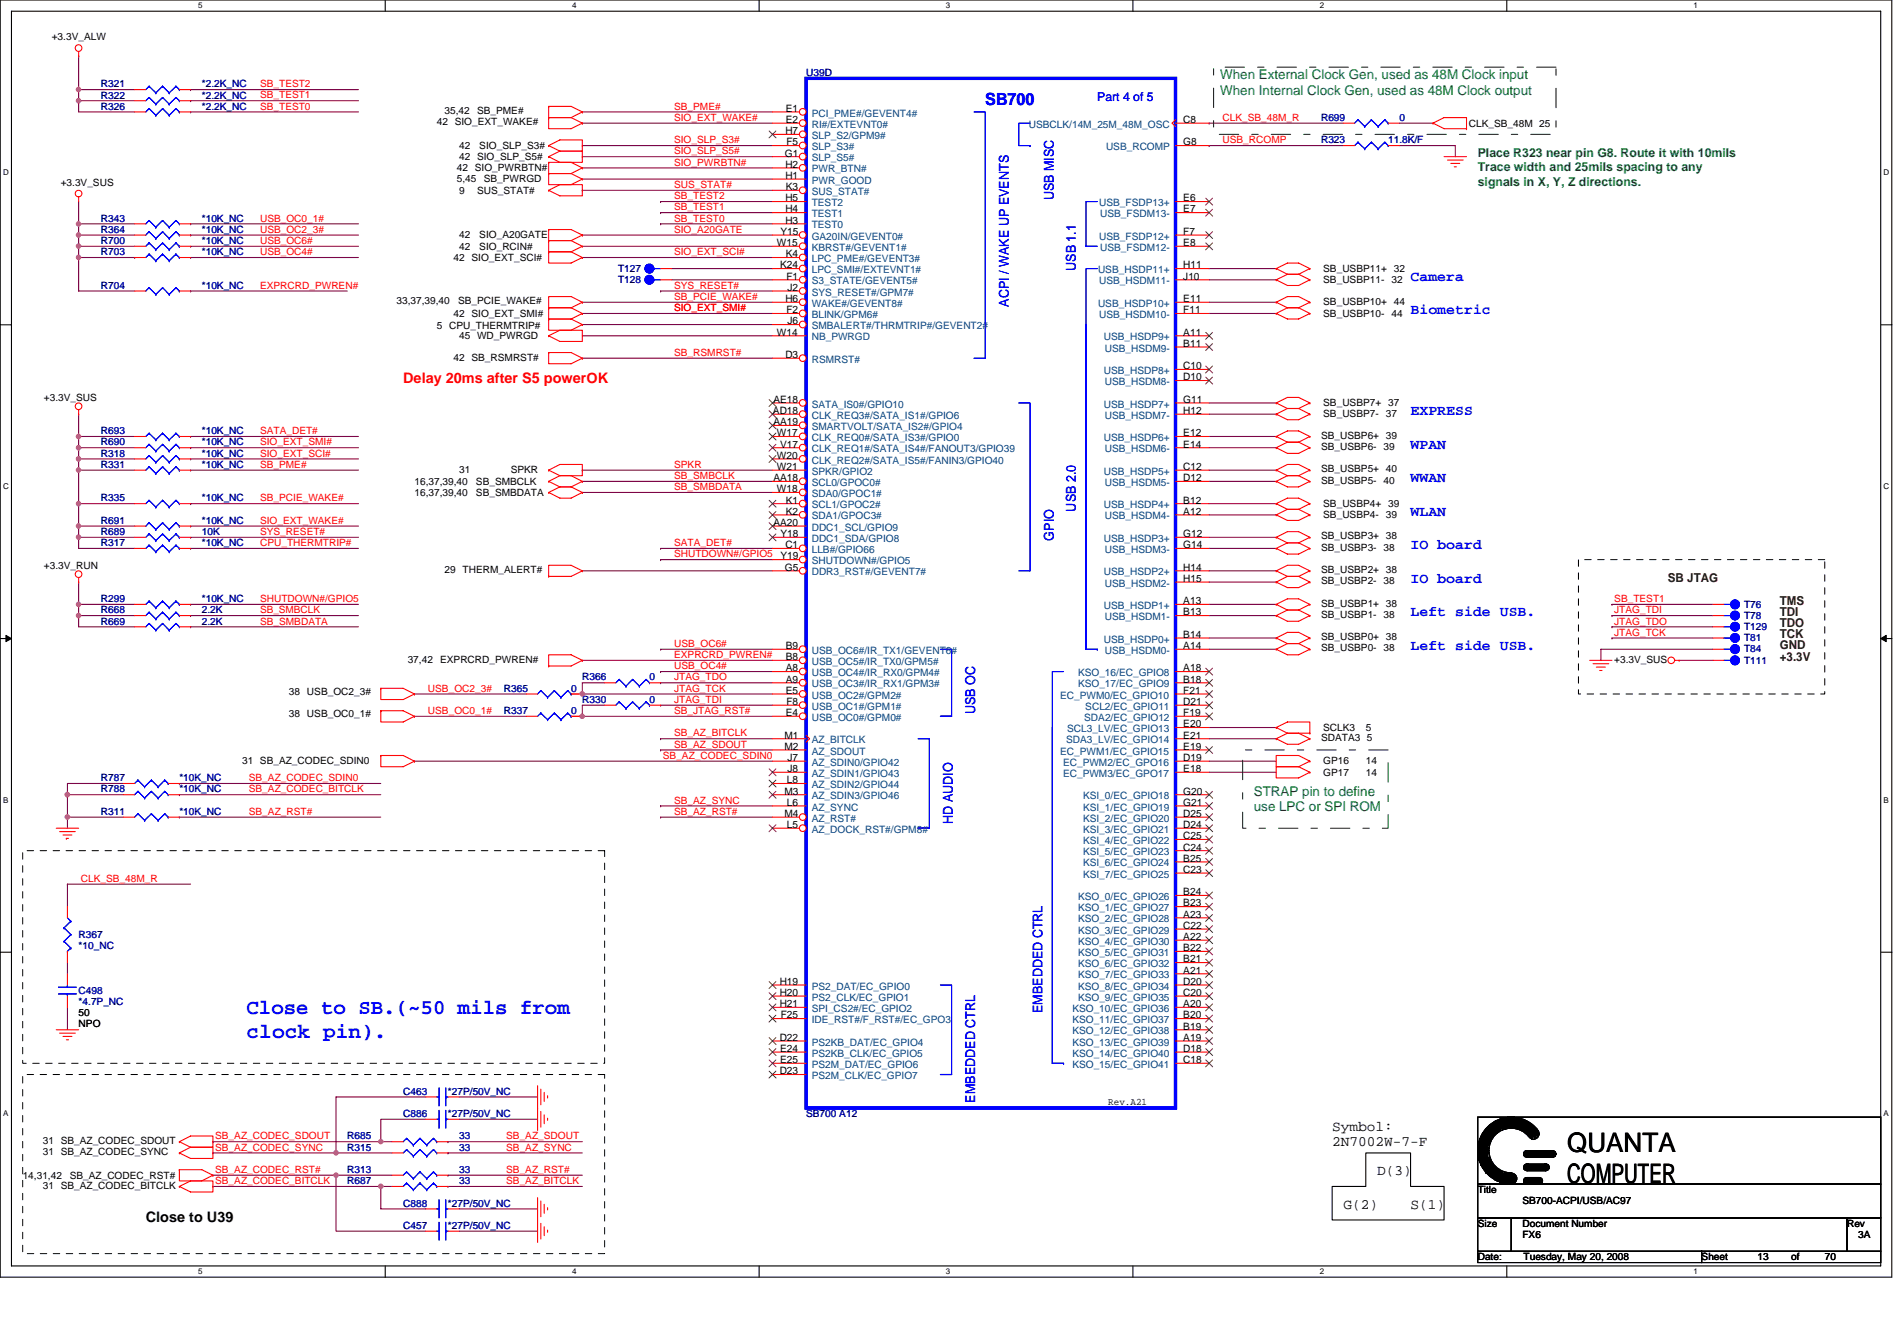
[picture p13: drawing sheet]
<svg xmlns="http://www.w3.org/2000/svg" width="297mm" height="210mm" viewBox="0 0 297 210" stroke-linecap="round" stroke-linejoin="round" font-family="sans-serif">
<defs><g id="words">
<g font-size="4.2">
<text x="245.4" y="180.4">QUANTA</text>
<text x="245.4" y="185.2">COMPUTER</text>
</g>
<g font-size="3.3" fill="#00f">
<text x="38.6" y="158.7">Close to SB.(~50 mils from</text>
<text x="38.6" y="162.5">clock pin).</text>
</g>
<text font-size="2.6" fill="#00f" x="154.3" y="16.5">SB700</text>
<g font-size="2.3" fill="#00f">
<text x="220.9" y="43.9">Camera</text>
<text x="220.9" y="49.2">Biometric</text>
<text x="220.9" y="65">EXPRESS</text>
<text x="220.9" y="70.2">WPAN</text>
<text x="220.9" y="75.5">WWAN</text>
<text x="220.9" y="80.8">WLAN</text>
<text x="220.9" y="86">IO board</text>
<text x="220.9" y="91.3">IO board</text>
<text x="220.9" y="101.8">Left side USB.</text>
<text x="220.9" y="96.5">Left side USB.</text>
</g>
<text font-size="2.3" fill="#f00" x="63.1" y="60">Delay 20ms after S5 powerOK</text>
<g font-size="2.3">
<text x="208.6" y="177.1">Symbol:</text>
<text x="208.6" y="179.5">2N7002W-7-F</text>
<text x="215.6" y="184.1">D(3)</text>
<text x="22.8" y="191.4">Close to U39</text>
<text x="210.4" y="189.3">G(2)</text>
<text x="220.9" y="189.3">S(1)</text>
</g>
<g font-size="2.1" fill="#008000">
<text x="191.1" y="12.4">When External Clock Gen, used as 48M Clock input</text>
<text x="191.1" y="14.8">When Internal Clock Gen, used as 48M Clock output</text>
<text x="196.3" y="124.6">STRAP pin to define</text>
<text x="196.3" y="127">use LPC or SPI ROM</text>
</g>
<g font-size="2.1" fill="#00f">
<text x="165" y="31.4" transform="rotate(-90 165 31.4)">USB MISC</text>
<text x="168.5" y="42.4" transform="rotate(-90 168.5 42.4)">USB 1.1</text>
<text x="158" y="48" transform="rotate(-90 158 48)">ACPI / WAKE UP EVENTS</text>
<text x="168.5" y="80.1" transform="rotate(-90 168.5 80.1)">USB 2.0</text>
<text x="165" y="84.6" transform="rotate(-90 165 84.6)">GPIO</text>
<text x="152.7" y="111.8" transform="rotate(-90 152.7 111.8)">USB OC</text>
<text x="149.2" y="129" transform="rotate(-90 149.2 129)">HD AUDIO</text>
<text x="163.2" y="158.6" transform="rotate(-90 163.2 158.6)">EMBEDDED CTRL</text>
<text x="152.7" y="172.6" transform="rotate(-90 152.7 172.6)">EMBEDDED CTRL</text>
</g>
<text font-size="1.9" fill="#00f" x="171.8" y="15.7">Part 4 of 5</text>
<g font-size="1.9" fill="#008000">
<text x="231.4" y="24.6">Place R323 near pin G8. Route it with 10mils</text>
<text x="231.4" y="26.8">Trace width and 25mils spacing to any</text>
<text x="231.4" y="29.1">signals in X, Y, Z directions.</text>
</g>
<g font-size="1.9" fill="#400000">
<text x="261.2" y="91.2">SB JTAG</text>
<text x="278.7" y="94.7">TMS</text>
<text x="278.7" y="101.7">GND</text>
<text x="278.7" y="96.4">TDI</text>
<text x="278.7" y="98.2">TDO</text>
<text x="278.7" y="99.9">TCK</text>
<text x="278.7" y="103.4">+3.3V</text>
</g>
<g font-size="1.6">
<text x="8.1" y="6.3">+3.3V_ALW</text>
<text x="69.6" y="17.9">35,42</text>
<text x="74.7" y="17.9">SB_PME#</text>
<text x="123.1" y="17.5">E1</text>
<text x="68.4" y="19.6">42 SIO_EXT_WAKE#</text>
<text x="71.9" y="23.3">42</text>
<text x="75.1" y="23.3">SIO_SLP_S3#</text>
<text x="123" y="21">H7</text>
<text x="123.1" y="19.3">E2</text>
<text x="123.1" y="22.8">F5</text>
<text x="185.3" y="22.8">G8</text>
<text x="185.3" y="19.3">C8</text>
<text x="230" y="19.8">CLK_SB_48M 25</text>
<text x="9.5" y="29.1">+3.3V_SUS</text>
<text x="71.5" y="26.8">42 SIO_PWRBTN#</text>
<text x="71.5" y="28.6">5,45</text>
<text x="71.9" y="25.1">42 SIO_SLP_S5#</text>
<text x="75.8" y="28.6">SB_PWRGD</text>
<text x="122.9" y="24.5">G1</text>
<text x="123" y="26.3">H2</text>
<text x="123" y="28">H1</text>
<text x="123.1" y="29.8">K3</text>
<text x="71.9" y="30.3">9</text>
<text x="74.7" y="30.3">SUS_STAT#</text>
<text x="123" y="33.3">H4</text>
<text x="123" y="35">H3</text>
<text x="123" y="31.5">H5</text>
<text x="185.3" y="31.5">E6</text>
<text x="185.3" y="33.3">E7</text>
<text x="71" y="40.8">42 SIO_EXT_SCI#</text>
<text x="71.9" y="39.1">42</text>
<text x="71.9" y="37.3">42</text>
<text x="75.1" y="39.1">SIO_RCIN#</text>
<text x="75.1" y="37.3">SIO_A20GATE</text>
<text x="121.6" y="38.5">W15</text>
<text x="122.2" y="36.8">Y15</text>
<text x="123.1" y="40.3">K4</text>
<text x="185.3" y="36.8">F7</text>
<text x="185.3" y="38.5">E8</text>
<text x="62.1" y="47.7">33,37,39,40</text>
<text x="71.7" y="47.7">SB_PCIE_WAKE#</text>
<text x="122.2" y="42">K24</text>
<text x="123" y="47.3">H6</text>
<text x="123.1" y="43.8">F1</text>
<text x="123.3" y="45.6">J2</text>
<text x="185.3" y="43.8">J10</text>
<text x="185.3" y="42">H11</text>
<text x="185.3" y="47.3">E11</text>
<text x="207.2" y="47.8">SB_USBP10+ 44</text>
<text x="207.2" y="42.6">SB_USBP11+ 32</text>
<text x="207.2" y="44.3">SB_USBP11-</text>
<text x="217.9" y="44.3">32</text>
<text x="68.4" y="51.5">5 CPU_THERMTRIP#</text>
<text x="71" y="49.6">42 SIO_EXT_SMI#</text>
<text x="71.9" y="53.1">45 WD_PWRGD</text>
<text x="121.6" y="52.6">W14</text>
<text x="123.1" y="49.1">F2</text>
<text x="123.3" y="50.8">J6</text>
<text x="185.3" y="52.6">A11</text>
<text x="185.3" y="49.1">F11</text>
<text x="207.2" y="49.6">SB_USBP10-</text>
<text x="217.9" y="49.6">44</text>
<text x="71" y="56.6">42 SB_RSMRST#</text>
<text x="123" y="56.1">D3</text>
<text x="185.3" y="57.8">C10</text>
<text x="185.3" y="54.3">B11</text>
<text x="185.3" y="59.6">D10</text>
<text x="6.9" y="62.7">+3.3V_SUS</text>
<text x="121" y="64.8">AD18</text>
<text x="121.1" y="63.1">AE18</text>
<text x="185.3" y="63.1">G11</text>
<text x="185.3" y="64.8">H12</text>
<text x="207.2" y="63.6">SB_USBP7+ 37</text>
<text x="207.2" y="65.4">SB_USBP7-</text>
<text x="217" y="65.4">37</text>
<text x="121.1" y="66.6">AA19</text>
<text x="121.6" y="68.3">W17</text>
<text x="121.6" y="71.8">W20</text>
<text x="122.2" y="70.1">V17</text>
<text x="185.3" y="68.3">E12</text>
<text x="185.3" y="70.1">E14</text>
<text x="206.9" y="70.5">SB_USBP6- 39</text>
<text x="206.9" y="68.7">SB_USBP6+ 39</text>
<text x="64.9" y="75.9">16,37,39,40</text>
<text x="64.9" y="77.6">16,37,39,40</text>
<text x="71.9" y="74.1">31</text>
<text x="74.5" y="75.9">SB_SMBCLK</text>
<text x="74.5" y="77.6">SB_SMBDATA</text>
<text x="80" y="74.1">SPKR</text>
<text x="121.1" y="75.4">AA18</text>
<text x="121.6" y="73.6">W21</text>
<text x="121.6" y="77.1">W18</text>
<text x="185.3" y="73.6">C12</text>
<text x="185.3" y="75.4">D12</text>
<text x="206.9" y="75.7">SB_USBP5- 40</text>
<text x="206.9" y="74">SB_USBP5+ 40</text>
<text x="121.1" y="82.4">AA20</text>
<text x="123.1" y="78.8">K1</text>
<text x="123.1" y="80.6">K2</text>
<text x="185.3" y="78.8">B12</text>
<text x="185.3" y="80.6">A12</text>
<text x="207.2" y="79.4">SB_USBP4+ 39</text>
<text x="207.2" y="81.2">SB_USBP4-</text>
<text x="217" y="81.2">39</text>
<text x="6.9" y="89">+3.3V_RUN</text>
<text x="69.6" y="89.7">29 THERM_ALERT#</text>
<text x="122.2" y="87.6">Y19</text>
<text x="122.2" y="84.1">Y18</text>
<text x="122.9" y="89.4">G5</text>
<text x="123" y="85.9">C1</text>
<text x="185.3" y="84.1">G12</text>
<text x="185.3" y="89.4">H14</text>
<text x="185.3" y="85.9">G14</text>
<text x="206.9" y="89.7">SB_USBP2+ 38</text>
<text x="206.9" y="84.5">SB_USBP3+ 38</text>
<text x="206.9" y="86.2">SB_USBP3- 38</text>
<text x="185.3" y="94.6">A13</text>
<text x="185.3" y="91.1">H15</text>
<text x="206.9" y="91.5">SB_USBP2- 38</text>
<text x="206.9" y="95">SB_USBP1+ 38</text>
<text x="123.1" y="101.6">B9</text>
<text x="185.3" y="99.9">B14</text>
<text x="185.3" y="96.4">B13</text>
<text x="185.3" y="101.6">A14</text>
<text x="206.9" y="100.2">SB_USBP0+ 38</text>
<text x="206.9" y="96.8">SB_USBP1- 38</text>
<text x="63.8" y="103.8">37,42</text>
<text x="68.9" y="103.8">EXPRCRD_PWREN#</text>
<text x="123.1" y="105.1">A8</text>
<text x="123.1" y="106.9">A9</text>
<text x="123.1" y="103.4">B8</text>
<text x="185.3" y="106.9">B18</text>
<text x="185.3" y="105.1">A18</text>
<text x="206.9" y="102">SB_USBP0- 38</text>
<text x="252.8" y="103.8">+3.3V_SUS</text>
<text x="45.3" y="112.3">38 USB_OC0_1#</text>
<text x="45.3" y="108.8">38 USB_OC2_3#</text>
<text x="123.1" y="108.6">E5</text>
<text x="123.1" y="112.1">E4</text>
<text x="123.1" y="110.4">F8</text>
<text x="185.3" y="110.4">D21</text>
<text x="185.3" y="113.9">E20</text>
<text x="185.3" y="108.6">F21</text>
<text x="185.3" y="112.1">F19</text>
<text x="37.9" y="119.7">31 SB_AZ_CODEC_SDIN0</text>
<text x="122.8" y="115.7">M1</text>
<text x="122.8" y="117.4">M2</text>
<text x="123.3" y="119.2">J7</text>
<text x="185.3" y="115.7">E21</text>
<text x="185.3" y="117.4">E19</text>
<text x="185.3" y="119.2">D19</text>
<text x="206.9" y="116">SDATA3 5</text>
<text x="207.2" y="119.7">GP16</text>
<text x="207.2" y="114.4">SCLK3</text>
<text x="213.9" y="114.4">5</text>
<text x="213.9" y="119.7">14</text>
<text x="122.8" y="124.4">M3</text>
<text x="123.2" y="122.7">L8</text>
<text x="123.3" y="120.9">J8</text>
<text x="185.3" y="124.4">G20</text>
<text x="185.3" y="120.9">E18</text>
<text x="207.2" y="121.5">GP17</text>
<text x="213.9" y="121.5">14</text>
<text x="122.8" y="127.9">M4</text>
<text x="123.2" y="126.2">L6</text>
<text x="123.2" y="129.7">L5</text>
<text x="185.3" y="126.2">G21</text>
<text x="185.3" y="127.9">D25</text>
<text x="185.3" y="129.7">D24</text>
<text x="185.3" y="131.4">C25</text>
<text x="185.3" y="133.2">C24</text>
<text x="185.3" y="134.9">B25</text>
<text x="185.3" y="136.7">C23</text>
<text x="185.3" y="140.2">B24</text>
<text x="185.3" y="141.9">B23</text>
<text x="185.3" y="143.7">A23</text>
<text x="185.3" y="145.5">C22</text>
<text x="185.3" y="147.2">A22</text>
<text x="185.3" y="148.9">B22</text>
<text x="122.1" y="154.2">H19</text>
<text x="122.1" y="156">H20</text>
<text x="185.3" y="150.7">B21</text>
<text x="185.3" y="152.5">A21</text>
<text x="185.3" y="154.2">D20</text>
<text x="185.3" y="156">C20</text>
<text x="12.3" y="160.9">NPO</text>
<text x="12.3" y="159.1">50</text>
<text x="122.1" y="157.7">H21</text>
<text x="122.3" y="159.5">F25</text>
<text x="185.3" y="157.7">A20</text>
<text x="185.3" y="159.5">B20</text>
<text x="185.3" y="161.2">B19</text>
<text x="122.1" y="163">D22</text>
<text x="122.2" y="164.7">E24</text>
<text x="122.2" y="166.5">E25</text>
<text x="185.3" y="163">A19</text>
<text x="185.3" y="164.7">D18</text>
<text x="185.3" y="166.5">C18</text>
<text x="122.1" y="168.2">D23</text>
<text x="173.5" y="173">Rev.A21</text>
<text x="6.7" y="179.1">31 SB_AZ_CODEC_SDOUT</text>
<text x="3.6" y="184.6">14,31,42</text>
<text x="6.7" y="180.9">31 SB_AZ_CODEC_SYNC</text>
<text x="10.9" y="184.6">SB_AZ_CODEC_RST#</text>
<text x="6.7" y="186.1">31 SB_AZ_CODEC_BITCLK</text>
<text x="231.4" y="186.8">Title</text>
<text x="238.4" y="188.6">SB700-ACPI/USB/AC97</text>
<text x="231.4" y="192.1">Size</text>
<text x="231.4" y="197.3">Date:</text>
<text x="238.4" y="192.1">Document Number</text>
<text x="238.4" y="193.8">FX6</text>
<text x="238.6" y="197.3">Tuesday, May 20, 2008</text>
<text x="266.4" y="197.3">Sheet</text>
<text x="275.2" y="197.3">13</text>
<text x="280.5" y="197.3">of</text>
<text x="285.7" y="197.3">70</text>
<text x="289.2" y="192.1">Rev</text>
<text x="291" y="193.8">3A</text>
</g>
<g font-size="1.6" fill="#000080">
<text x="126.2" y="11.9">U39D</text>
<text x="15.8" y="17.2">R326</text>
<text x="15.8" y="13.7">R321</text>
<text x="15.8" y="15.4">R322</text>
<text x="31.6" y="17.2">*2.2K_NC</text>
<text x="31.6" y="13.7">*2.2K_NC</text>
<text x="31.6" y="15.4">*2.2K_NC</text>
<text x="206.9" y="22.4">R323</text>
<text x="206.9" y="18.9">R699</text>
<text x="217.4" y="22.4">11.8K/F</text>
<text x="219.1" y="18.9">0</text>
<text x="15.8" y="34.7">R343</text>
<text x="31.6" y="34.7">*10K_NC</text>
<text x="15.8" y="36.4">R364</text>
<text x="15.8" y="38.2">R700</text>
<text x="15.8" y="40">R703</text>
<text x="31.6" y="36.4">*10K_NC</text>
<text x="31.6" y="38.2">*10K_NC</text>
<text x="31.6" y="40">*10K_NC</text>
<text x="15.8" y="45.2">R704</text>
<text x="31.6" y="45.2">*10K_NC</text>
<text x="96.8" y="42.6">T127</text>
<text x="96.8" y="44.3">T128</text>
<text x="15.8" y="68">R693</text>
<text x="15.8" y="69.7">R690</text>
<text x="15.8" y="71.5">R318</text>
<text x="31.6" y="68">*10K_NC</text>
<text x="31.6" y="69.7">*10K_NC</text>
<text x="31.6" y="71.5">*10K_NC</text>
<text x="15.8" y="73.3">R331</text>
<text x="31.6" y="73.3">*10K_NC</text>
<text x="15.8" y="78.5">R335</text>
<text x="15.8" y="83.8">R689</text>
<text x="15.8" y="82">R691</text>
<text x="31.6" y="78.5">*10K_NC</text>
<text x="31.6" y="83.8">10K</text>
<text x="31.6" y="82">*10K_NC</text>
<text x="15.8" y="85.5">R317</text>
<text x="31.6" y="85.5">*10K_NC</text>
<text x="15.8" y="94.3">R299</text>
<text x="31.6" y="94.3">*10K_NC</text>
<text x="273.1" y="95.2">T76</text>
<text x="15.8" y="96">R668</text>
<text x="15.8" y="97.8">R669</text>
<text x="31.6" y="96">2.2K</text>
<text x="31.6" y="97.8">2.2K</text>
<text x="273.1" y="98.7">T129</text>
<text x="273.1" y="100.4">T81</text>
<text x="273.1" y="96.9">T78</text>
<text x="91.2" y="106.6">R366</text>
<text x="101.7" y="106.6">0</text>
<text x="273.1" y="102.2">T84</text>
<text x="273.1" y="103.9">T111</text>
<text x="78.9" y="111.8">R337</text>
<text x="78.9" y="108.3">R365</text>
<text x="89.4" y="111.8">0</text>
<text x="89.4" y="108.3">0</text>
<text x="91.2" y="110.1">R330</text>
<text x="101.7" y="110.1">0</text>
<text x="15.8" y="124.1">R788</text>
<text x="15.8" y="122.3">R787</text>
<text x="28.1" y="124.1">*10K_NC</text>
<text x="28.1" y="122.3">*10K_NC</text>
<text x="15.8" y="127.6">R311</text>
<text x="28.1" y="127.6">*10K_NC</text>
<text x="12.3" y="146.9">R367</text>
<text x="12.3" y="148.6">*10_NC</text>
<text x="12.3" y="155.6">C498</text>
<text x="12.3" y="157.4">*4.7P_NC</text>
<text x="63.1" y="171.4">C463</text>
<text x="70.1" y="171.4">*27P/50V_NC</text>
<text x="54.4" y="178.4">R685</text>
<text x="63.1" y="174.9">C886</text>
<text x="70.1" y="174.9">*27P/50V_NC</text>
<text x="71.9" y="178.4">33</text>
<text x="126.2" y="174.9">SB700 A12</text>
<text x="54.4" y="180.2">R315</text>
<text x="54.4" y="185.4">R687</text>
<text x="54.4" y="183.7">R313</text>
<text x="71.9" y="180.2">33</text>
<text x="71.9" y="185.4">33</text>
<text x="71.9" y="183.7">33</text>
<text x="63.1" y="188.9">C888</text>
<text x="70.1" y="188.9">*27P/50V_NC</text>
<text x="63.1" y="192.4">C457</text>
<text x="70.1" y="192.4">*27P/50V_NC</text>
</g>
<g font-size="1.6" fill="#f00">
<text x="40.7" y="17.2">SB_TEST0</text>
<text x="40.7" y="15.4">SB_TEST1</text>
<text x="40.7" y="13.7">SB_TEST2</text>
<text x="105.6" y="17.2">SB_PME#</text>
<text x="105.6" y="18.9">SIO_EXT_WAKE#</text>
<text x="105.6" y="22.4">SIO_SLP_S3#</text>
<text x="191.4" y="22.4">USB_RCOMP</text>
<text x="191.4" y="18.9">CLK_SB_48M_R</text>
<text x="105.6" y="29.4">SUS_STAT#</text>
<text x="105.6" y="25.9">SIO_PWRBTN#</text>
<text x="105.6" y="24.2">SIO_SLP_S5#</text>
<text x="40.7" y="34.7">USB_OC0_1#</text>
<text x="105.6" y="31.2">SB_TEST2</text>
<text x="105.6" y="32.9">SB_TEST1</text>
<text x="105.6" y="34.7">SB_TEST0</text>
<text x="40.7" y="36.4">USB_OC2_3#</text>
<text x="40.7" y="38.2">USB_OC6#</text>
<text x="40.7" y="40">USB_OC4#</text>
<text x="105.6" y="40">SIO_EXT_SCI#</text>
<text x="105.6" y="36.4">SIO_A20GATE</text>
<text x="40.7" y="45.2">EXPRCRD_PWREN#</text>
<text x="105.6" y="47">SB_PCIE_WAKE#</text>
<text x="105.6" y="45.2">SYS_RESET#</text>
<text x="105.6" y="48.7">SIO_EXT_SMI#</text>
<text x="105.6" y="55.7">SB_RSMRST#</text>
<text x="40.7" y="68">SATA_DET#</text>
<text x="40.7" y="69.7">SIO_EXT_SMI#</text>
<text x="40.7" y="71.5">SIO_EXT_SCI#</text>
<text x="40.7" y="73.3">SB_PME#</text>
<text x="105.6" y="73.3">SPKR</text>
<text x="105.6" y="75">SB_SMBCLK</text>
<text x="105.6" y="76.8">SB_SMBDATA</text>
<text x="40.7" y="78.5">SB_PCIE_WAKE#</text>
<text x="40.7" y="82">SIO_EXT_WAKE#</text>
<text x="40.7" y="83.8">SYS_RESET#</text>
<text x="40.7" y="85.5">CPU_THERMTRIP#</text>
<text x="105.6" y="87.3">SHUTDOWN#/GPIO5</text>
<text x="105.6" y="85.5">SATA_DET#</text>
<text x="40.7" y="94.3">SHUTDOWN#/GPIO5</text>
<text x="252.8" y="94.3">SB_TEST1</text>
<text x="40.7" y="96">SB_SMBCLK</text>
<text x="40.7" y="97.8">SB_SMBDATA</text>
<text x="105.6" y="101.3">USB_OC6#</text>
<text x="252.8" y="96">JTAG_TDI</text>
<text x="252.8" y="97.8">JTAG_TDO</text>
<text x="252.8" y="99.5">JTAG_TCK</text>
<text x="105.6" y="103">EXPRCRD_PWREN#</text>
<text x="105.6" y="104.8">USB_OC4#</text>
<text x="105.6" y="106.6">JTAG_TDO</text>
<text x="67" y="111.8">USB_OC0_1#</text>
<text x="67" y="108.3">USB_OC2_3#</text>
<text x="105.6" y="111.8">SB_JTAG_RST#</text>
<text x="105.6" y="110.1">JTAG_TDI</text>
<text x="105.6" y="108.3">JTAG_TCK</text>
<text x="103.8" y="118.8">SB_AZ_CODEC_SDIN0</text>
<text x="105.6" y="117.1">SB_AZ_SDOUT</text>
<text x="105.6" y="115.3">SB_AZ_BITCLK</text>
<text x="39" y="122.3">SB_AZ_CODEC_SDIN0</text>
<text x="39" y="124.1">SB_AZ_CODEC_BITCLK</text>
<text x="105.6" y="125.8">SB_AZ_SYNC</text>
<text x="39" y="127.6">SB_AZ_RST#</text>
<text x="105.6" y="127.6">SB_AZ_RST#</text>
<text x="12.7" y="138.1">CLK_SB_48M_R</text>
<text x="33.7" y="178.4">SB_AZ_CODEC_SDOUT</text>
<text x="79.3" y="178.4">SB_AZ_SDOUT</text>
<text x="33.7" y="185.4">SB_AZ_CODEC_BITCLK</text>
<text x="33.7" y="183.7">SB_AZ_CODEC_RST#</text>
<text x="33.7" y="180.2">SB_AZ_CODEC_SYNC</text>
<text x="79.3" y="183.7">SB_AZ_RST#</text>
<text x="79.3" y="185.4">SB_AZ_BITCLK</text>
<text x="79.3" y="180.2">SB_AZ_SYNC</text>
</g>
<g font-size="1.6" fill="#004080">
<text x="127.1" y="18.2">PCI_PME#/GEVENT4#</text>
<text x="127.1" y="20">RI#/EXTEVNT0#</text>
<text x="127.1" y="23.5">SLP_S3#</text>
<text x="127.1" y="21.8">SLP_S2/GPM9#</text>
<text x="161.1" y="20">USBCLK/14M_25M_48M_OSC</text>
<text x="173.2" y="23.5">USB_RCOMP</text>
<text x="127.1" y="25.3">SLP_S5#</text>
<text x="127.1" y="27">PWR_BTN#</text>
<text x="127.1" y="28.8">PWR_GOOD</text>
<text x="127.1" y="30.5">SUS_STAT#</text>
<text x="127.1" y="34">TEST1</text>
<text x="127.1" y="35.8">TEST0</text>
<text x="127.1" y="32.3">TEST2</text>
<text x="172.1" y="32.3">USB_FSDP13+</text>
<text x="172.3" y="34">USB_FSDM13-</text>
<text x="127.1" y="37.5">GA20IN/GEVENT0#</text>
<text x="127.1" y="39.3">KBRST#/GEVENT1#</text>
<text x="127.1" y="41">LPC_PME#/GEVENT3#</text>
<text x="172.1" y="37.5">USB_FSDP12+</text>
<text x="172.3" y="39.3">USB_FSDM12-</text>
<text x="127.1" y="42.8">LPC_SMI#/EXTEVNT1#</text>
<text x="127.1" y="44.5">S3_STATE/GEVENT5#</text>
<text x="127.1" y="46.3">SYS_RESET#/GPM7#</text>
<text x="171.9" y="42.8">USB_HSDP11+</text>
<text x="172.1" y="44.5">USB_HSDM11-</text>
<text x="127.1" y="51.5">SMBALERT#/THRMTRIP#/GEVENT2#</text>
<text x="127.1" y="48">WAKE#/GEVENT8#</text>
<text x="127.1" y="53.3">NB_PWRGD</text>
<text x="127.1" y="49.8">BLINK/GPM6#</text>
<text x="171.9" y="48">USB_HSDP10+</text>
<text x="172.1" y="49.8">USB_HSDM10-</text>
<text x="172.8" y="53.3">USB_HSDP9+</text>
<text x="127.1" y="56.8">RSMRST#</text>
<text x="172.8" y="58.6">USB_HSDP8+</text>
<text x="173" y="55.1">USB_HSDM9-</text>
<text x="127.1" y="63.8">SATA_IS0#/GPIO10</text>
<text x="127.1" y="65.6">CLK_REQ3#/SATA_IS1#/GPIO6</text>
<text x="172.8" y="63.8">USB_HSDP7+</text>
<text x="173" y="65.6">USB_HSDM7-</text>
<text x="173" y="60.3">USB_HSDM8-</text>
<text x="127.1" y="67.3">SMARTVOLT/SATA_IS2#/GPIO4</text>
<text x="127.1" y="69.1">CLK_REQ0#/SATA_IS3#/GPIO0</text>
<text x="127.1" y="70.8">CLK_REQ1#/SATA_IS4#/FANOUT3/GPIO39</text>
<text x="172.8" y="69.1">USB_HSDP6+</text>
<text x="173" y="70.8">USB_HSDM6-</text>
<text x="127.1" y="74.3">SPKR/GPIO2</text>
<text x="127.1" y="76.1">SCL0/GPOC0#</text>
<text x="127.1" y="77.8">SDA0/GPOC1#</text>
<text x="127.1" y="72.6">CLK_REQ2#/SATA_IS5#/FANIN3/GPIO40</text>
<text x="172.8" y="74.3">USB_HSDP5+</text>
<text x="173" y="76.1">USB_HSDM5-</text>
<text x="127.1" y="83.1">DDC1_SCL/GPIO9</text>
<text x="127.1" y="79.6">SCL1/GPOC2#</text>
<text x="127.1" y="81.3">SDA1/GPOC3#</text>
<text x="172.8" y="79.6">USB_HSDP4+</text>
<text x="173" y="81.3">USB_HSDM4-</text>
<text x="127.1" y="88.3">SHUTDOWN#/GPIO5</text>
<text x="127.1" y="84.9">DDC1_SDA/GPIO8</text>
<text x="127.1" y="86.6">LLB#/GPIO66</text>
<text x="172.8" y="84.9">USB_HSDP3+</text>
<text x="173" y="86.6">USB_HSDM3-</text>
<text x="127.1" y="90.1">DDR3_RST#/GEVENT7#</text>
<text x="172.8" y="90.1">USB_HSDP2+</text>
<text x="172.8" y="95.4">USB_HSDP1+</text>
<text x="173" y="91.9">USB_HSDM2-</text>
<text x="172.8" y="100.6">USB_HSDP0+</text>
<text x="173" y="97.1">USB_HSDM1-</text>
<text x="127.1" y="102.4">USB_OC6#/IR_TX1/GEVENT6#</text>
<text x="127.1" y="105.9">USB_OC4#/IR_RX0/GPM4#</text>
<text x="127.1" y="107.6">USB_OC3#/IR_RX1/GPM3#</text>
<text x="127.1" y="104.1">USB_OC5#/IR_TX0/GPM5#</text>
<text x="168.8" y="107.6">KSO_17/EC_GPIO9</text>
<text x="168.8" y="105.9">KSO_16/EC_GPIO8</text>
<text x="173" y="102.4">USB_HSDM0-</text>
<text x="127.1" y="111.1">USB_OC1#/GPM1#</text>
<text x="127.1" y="109.4">USB_OC2#/GPM2#</text>
<text x="127.1" y="112.9">USB_OC0#/GPM0#</text>
<text x="166" y="109.4">EC_PWM0/EC_GPIO10</text>
<text x="169.8" y="112.9">SDA2/EC_GPIO12</text>
<text x="169.9" y="111.1">SCL2/EC_GPIO11</text>
<text x="127.1" y="116.4">AZ_BITCLK</text>
<text x="127.1" y="118.2">AZ_SDOUT</text>
<text x="127.1" y="119.9">AZ_SDIN0/GPIO42</text>
<text x="166" y="118.2">EC_PWM1/EC_GPIO15</text>
<text x="166.5" y="119.9">EC_PWM2/EC_GPO16</text>
<text x="166.9" y="116.4">SDA3_LV/EC_GPIO14</text>
<text x="167.1" y="114.6">SCL3_LV/EC_GPIO13</text>
<text x="127.1" y="125.2">AZ_SDIN3/GPIO46</text>
<text x="127.1" y="123.4">AZ_SDIN2/GPIO44</text>
<text x="127.1" y="121.6">AZ_SDIN1/GPIO43</text>
<text x="166.5" y="121.6">EC_PWM3/EC_GPO17</text>
<text x="169.6" y="125.2">KSI_0/EC_GPIO18</text>
<text x="127.1" y="126.9">AZ_SYNC</text>
<text x="127.1" y="128.7">AZ_RST#</text>
<text x="127.1" y="130.4">AZ_DOCK_RST#/GPM8#</text>
<text x="169.6" y="126.9">KSI_1/EC_GPIO19</text>
<text x="169.6" y="128.7">KSI_2/EC_GPIO20</text>
<text x="169.6" y="130.4">KSI_3/EC_GPIO21</text>
<text x="169.6" y="132.2">KSI_4/EC_GPIO22</text>
<text x="169.6" y="133.9">KSI_5/EC_GPIO23</text>
<text x="169.6" y="135.7">KSI_6/EC_GPIO24</text>
<text x="169.6" y="137.4">KSI_7/EC_GPIO25</text>
<text x="168.8" y="140.9">KSO_0/EC_GPIO26</text>
<text x="168.8" y="142.7">KSO_1/EC_GPIO27</text>
<text x="168.8" y="144.4">KSO_2/EC_GPIO28</text>
<text x="168.8" y="146.2">KSO_3/EC_GPIO29</text>
<text x="168.8" y="147.9">KSO_4/EC_GPIO30</text>
<text x="168.8" y="149.7">KSO_5/EC_GPIO31</text>
<text x="127.1" y="155">PS2_DAT/EC_GPIO0</text>
<text x="168.8" y="151.4">KSO_6/EC_GPIO32</text>
<text x="168.8" y="153.2">KSO_7/EC_GPIO33</text>
<text x="168.8" y="155">KSO_8/EC_GPIO34</text>
<text x="127.1" y="156.7">PS2_CLK/EC_GPIO1</text>
<text x="127.1" y="158.5">SPI_CS2#/EC_GPIO2</text>
<text x="127.1" y="160.2">IDE_RST#/F_RST#/EC_GPO3</text>
<text x="167.9" y="158.5">KSO_10/EC_GPIO36</text>
<text x="167.9" y="160.2">KSO_11/EC_GPIO37</text>
<text x="167.9" y="162">KSO_12/EC_GPIO38</text>
<text x="168.8" y="156.7">KSO_9/EC_GPIO35</text>
<text x="127.1" y="163.7">PS2KB_DAT/EC_GPIO4</text>
<text x="127.1" y="165.5">PS2KB_CLK/EC_GPIO5</text>
<text x="127.1" y="167.2">PS2M_DAT/EC_GPIO6</text>
<text x="167.9" y="163.7">KSO_13/EC_GPIO39</text>
<text x="167.9" y="165.5">KSO_14/EC_GPIO40</text>
<text x="167.9" y="167.2">KSO_15/EC_GPIO41</text>
<text x="127.1" y="169">PS2M_CLK/EC_GPIO7</text>
</g>
<g font-size="1.3">
<text x="31" y="1.3">5</text>
<text x="89.6" y="1.3">4</text>
<text x="148.1" y="1.3">3</text>
<text x="206.6" y="1.3">2</text>
<text x="265.2" y="1.3">1</text>
<text x=".5" y="27.4">D</text>
<text x="294.9" y="27.4">D</text>
<text x=".5" y="76.5">C</text>
<text x="294.9" y="76.5">C</text>
<text x=".5" y="125.7">B</text>
<text x="294.9" y="125.7">B</text>
<text x=".5" y="174.8">A</text>
<text x="294.9" y="174.8">A</text>
<text x="31" y="199.5">5</text>
<text x="89.6" y="199.5">4</text>
<text x="148.1" y="199.5">3</text>
<text x="206.6" y="199.5">2</text>
<text x="265.2" y="199.5">1</text>
</g>
</g></defs>
<path d="M0 0h296.2v200h-296.2zM1.8 1.8h292.7v196.4h-292.7z" fill="none" stroke="#000" stroke-width=".17"/>
<g fill="#fff">
<path d="M31 .2h.7v1.4h-.7z"/>
<path d="M31 198.4h.7v1.4h-.7z"/>
</g>
<path d="M60.3 0v1.8M60.3 198.2v1.8" fill="none" stroke="#000" stroke-width=".17"/>
<g fill="#fff">
<path d="M89.6 .2h.7v1.4h-.7z"/>
<path d="M89.6 198.4h.7v1.4h-.7z"/>
</g>
<path d="M118.9 0v1.8M118.9 198.2v1.8" fill="none" stroke="#000" stroke-width=".17"/>
<g fill="#fff">
<path d="M148.1 .2h.7v1.4h-.7z"/>
<path d="M148.1 198.4h.7v1.4h-.7z"/>
</g>
<path d="M177.4 0v1.8M177.4 198.2v1.8" fill="none" stroke="#000" stroke-width=".17"/>
<g fill="#fff">
<path d="M206.6 .2h.7v1.4h-.7z"/>
<path d="M206.6 198.4h.7v1.4h-.7z"/>
</g>
<path d="M235.9 0v1.8M235.9 198.2v1.8" fill="none" stroke="#000" stroke-width=".17"/>
<g fill="#fff">
<path d="M265.2 .2h.7v1.4h-.7z"/>
<path d="M265.2 198.4h.7v1.4h-.7z"/>
<path d="M.5 26.3h.9v1.4h-.9z"/>
<path d="M294.9 26.3h.9v1.4h-.9z"/>
<path d="M.5 75.4h.9v1.4h-.9z"/>
<path d="M294.9 75.4h.9v1.4h-.9z"/>
</g>
<path d="M0 50.9h1.8M294.5 50.9h1.7" fill="none" stroke="#000" stroke-width=".17"/>
<g fill="#fff">
<path d="M.5 124.5h.8v1.4h-.8z"/>
<path d="M294.9 124.5h.9v1.4h-.9z"/>
</g>
<path d="M0 100h1.8M294.5 100h1.7" fill="none" stroke="#000" stroke-width=".17"/>
<path d="M.9 99.5l.9 .5-.9 .5zM294.5 100l.9-.5v1z" fill="#000" stroke="#000" stroke-width=".16"/>
<g fill="#fff">
<path d="M.5 173.7h.8v1.3h-.8z"/>
<path d="M294.9 173.7h.9v1.3h-.9z"/>
</g>
<g fill="none" stroke="#000" stroke-width=".17">
<path d="M0 149.1h1.8M294.5 149.1h1.7M231.4 174.9h63.1v10.5h-63.1zM231.6 178.9v2.5l.1 .5v-3.5l.2-.3v4.4l.2 .1v-4.9l.2-.3v5.6l.1 .2v-6l.2-.2v6.7M233.1 176.3v3l.2-.5v-2.5l.2-.2v2.3l.2-.2v-2.2l.1-.2v2.1l.2-.2v-2.1h.2v1.9l.2-.1v-1.8l.1-.2v1.8l.2-.2v-1.6l.2-.1v1.7M235.1 175.3l.1-.2v1.7l-.1-.1zM235.2 176.4l1.4-.3a4 4 0 0 1 3.5 2M235.2 176.2a4.2 4.2 0 0 1 5.2 2.1M235.2 176a4.4 4.4 0 0 1 5.4 2.3M235.2 175.8a4.6 4.6 0 0 1 5.4 2.1M235.2 175.6l1.4-.2a4.7 4.7 0 0 1 4.2 2.5M235.2 175.3a5 5 0 0 1 5.8 2.2"/>
<path d="M235.3 176.7a3.7 3.7 0 0 1 4.6 1.7M235.3 176.6a3.9 3.9 0 0 1 4.7 1.8M235.4 175.4a4.9 4.9 0 0 1 5.5 2.4M235.4 175.3v1.4M236.6 174.9a5.3 5.3 0 0 1 4.1 2M236.6 174.9a5.2 5.2 0 0 0-5.2 5.3 5.2 5.2 0 0 0 5.2 5.2M236.6 176.7a3.5 3.5 0 0 1 2.7 1.2M236.6 176.7a3.5 3.5 0 0 0-3.5 3.5 3.5 3.5 0 0 0 3.5 3.5M236.6 174.9l-1.6 .3M236.6 176.7l-1.3 .1M208.6 185.8h5.3v-5.3h7v5.3h5.2v5.2h-17.5zM231.4 185.4h63.1v5.3h-63.1z"/>
<path d="M231.4 190.7h5.2v5.2h-5.2zM231.4 195.9h35v1.8h-35zM232.8 183.7v-6.9l.2-.1v7.2h.1v-2.7l.2 .4v2.4l.2 .2v-2.3l.2 .4v2.1l.1 .2v-2.1l.2 .1v2.1h.2v-1.9l.2 .2v1.9h.1v-1.7l.2 .1v1.6l.2 .2v-1.8l.2 .2v1.6h.1v-1.4M235.2 183.5v.2h.2v1.4h.2v-1.4h.2v1.6h-.4l.5-1.6M235.9 183.7h.1M235.9 183.7v1.6l.2-.2v-1.4l.2 .3v1.3h.2v-1.4h.1v1.4h.2v-1.4h.2v1.4l.2-.2v-1.1l.1 .2v.7M236.6 190.7h52.6v5.2h-52.6zM238.8 180.3h4.7v.2h-4.9v.2h5l-.1 .2h-4.7l.1 .1h4.6M238.8 182.5h3.6v.1h-3.6l-.2 .2h4l-.2 .2h-3.8l.3 .2h3.3M238.8 184.6h2.6v.1h-2.8v.2h3l-.2 .2h-2.8l.3 .2h2.5M239.1 184.4h1.9M239.1 185.4h1.9"/>
<path d="M239.1 183.3h3M239.1 182.3h3M239.1 181.2h4M239.1 180.2h4M266.4 195.9h28.1v1.8h-28.1zM289.2 190.7h5.3v5.2h-5.3z"/>
<circle cx="240.1" cy="177.5" r=".87"/>
<circle cx="236.6" cy="184.5" r=".86"/>
<circle cx="239.1" cy="182.8" r=".52"/>
<circle cx="239.1" cy="180.7" r=".52"/>
<circle cx="239.1" cy="184.9" r=".52"/>
<circle cx="241" cy="184.9" r=".52"/>
<circle cx="242.1" cy="182.8" r=".52"/>
<circle cx="243.1" cy="180.7" r=".52"/>
</g>
<g fill="none" stroke="#800040" stroke-width=".17">
<path d="M12.3 8.8h.1M12.3 15.8v1.7h8.8M12.3 15.8h8.8M12.3 14h8.8M12.3 15.8h.1M12.3 8.8v7M29.8 17.5h.1M29.8 15.8h.1M29.8 14h.1M29.8 17.5h26.3M29.8 15.8h26.3M29.8 14h26.3"/>
<path d="M91.2 19.3h.1M91.2 17.5h.1M91.2 19.3h29.8M91.2 17.5h29.8M189.3 19.3h.1M189.3 19.3h21.1M219.1 19.3h5.3M12.3 35.1h.1M12.3 36.8h.1M12.3 35.1h8.8M12.3 31.6v3.5M12.3 38.6h.1"/>
<path d="M12.3 36.8v1.8M12.3 38.6v1.7M12.3 36.8h8.8M12.3 35.1v1.7M12.3 38.6h8.8M29.8 36.8h.1M29.8 35.1h.1M29.8 38.6h.1M29.8 36.8h26.3M29.8 35.1h26.3M29.8 38.6h26.3M91.2 36.8h.1"/>
<path d="M91.2 29.8h.1M91.2 28h29.8M91.2 26.3h.1M91.2 38.6h29.8M91.2 24.5h.1M91.2 22.8h.1M91.2 36.8h29.8M91.2 29.8h29.8M91.2 26.3h29.8M91.2 24.5h29.8M91.2 22.8h29.8M103.4 31.6h.1"/>
<path d="M103.4 33.3h.1M103.4 35.1h.1M103.4 31.6h17.6M103.4 33.3h17.6M103.4 35.1h17.6M189.3 22.8h.1M189.3 22.8h21.1M219.1 22.8h8.8v1.7M12.3 40.3v5.3h8.8M12.3 40.3h8.8M21.1 40.3h.1M29.8 45.6h.1"/>
<path d="M29.8 40.3h.1M29.8 40.3h26.3M29.8 45.6h24.6M91.2 56.1h.1M91.2 40.3h.1M91.2 47.3h.1M91.2 50.8h29.8M91.2 52.6h29.8M91.2 49.1h.1M91.2 56.1h29.8M91.2 40.3h29.8M91.2 47.3h29.8"/>
<path d="M91.2 49.1h29.8M103.4 45.6h.1M103.4 45.6h17.6M105.2 43.8h15.8M105.2 42.1h15.8M189.3 47.3h10.5M189.3 49.1h10.5M189.3 42.1h10.5M189.3 43.8h10.5M12.3 73.6h8.8M12.3 73.6h.1M12.3 71.9h8.8"/>
<path d="M12.3 71.9h.1M12.3 64.9v3.4M12.3 70.1h8.8M12.3 70.1h.1M12.3 68.3h8.8M12.3 68.3h.1M12.3 78.9h8.8M12.3 78.9h.1M12.3 68.3v14.1M29.8 78.9h.1M29.8 68.3h.1M29.8 70.1h.1"/>
<path d="M29.8 71.9h.1M29.8 73.6h.1M29.8 73.6h26.3M29.8 78.9h26.3M29.8 68.3h26.3M29.8 70.1h26.3M29.8 71.9h26.3M91.2 73.6h.1M91.2 75.4h.1M91.2 77.1h.1M91.2 73.6h29.8M91.2 75.4h29.8"/>
<path d="M91.2 77.1h29.8M189.3 63.1h10.5M189.3 68.3h10.5M189.3 70.1h10.5M189.3 73.6h10.5M189.3 75.4h10.5M189.3 64.9h10.5M189.3 78.9h10.5M12.3 84.1h.1M12.3 82.4h.1M12.3 84.1v1.8h8.8M12.3 91.1v3.5"/>
<path d="M12.3 94.6h.1M12.3 94.6v3.5h8.8M12.3 96.4h.1M12.3 82.4v1.7M12.3 82.4h8.8M12.3 84.1h8.8M12.3 94.6h8.8M12.3 96.4h8.8M29.8 82.4h.1M29.8 84.1h.1M29.8 94.6h.1M29.8 85.9h.1"/>
<path d="M29.8 96.4h.1M29.8 98.1h.1M29.8 85.9h26.3M29.8 82.4h26.3M29.8 84.1h26.3M29.8 94.6h26.3M29.8 96.4h26.3M29.8 98.1h26.3M91.2 89.4h29.8M103.4 87.6h.1M103.4 85.9h.1M103.4 87.6h17.6"/>
<path d="M103.4 85.9h17.6M189.3 96.4h10.5M189.3 94.6h10.5M189.3 84.1h10.5M189.3 99.9h10.5M189.3 89.4h10.5M189.3 91.1h10.5M189.3 85.9h10.5M189.3 80.6h10.5M252.4 96.4h.1M252.4 98.1h.1M252.4 99.9h.1"/>
<path d="M252.4 94.6h.1M252.4 94.6h15.8M252.4 96.4h15.8M252.4 98.1h15.8M252.4 99.9h15.8M64.9 119.2h.1M64.9 112.2h.1M64.9 108.7h.1M64.9 119.2h56.1M64.9 112.2h17.5M64.9 108.7h17.5M89.4 112.2h1.8"/>
<path d="M89.4 108.7h.1M89.4 108.7h31.6M91.2 112.2h.1M91.2 103.4h.1M91.2 108.7h.1M91.2 112.2h29.8M91.2 103.4h29.8M94.7 106.9h-3.5v1.8M94.7 110.4h-3.5v1.8M103.4 117.4h.1M103.4 115.7h.1M103.4 105.2h.1"/>
<path d="M103.4 106.9h.1M103.4 110.4h.1M103.4 101.7h.1M103.4 117.4h17.6M103.4 115.7h17.6M103.4 105.2h17.6M103.4 106.9h17.6M103.4 110.4h17.6M103.4 101.7h17.6M189.3 101.7h10.5M189.3 119.2h10.5M189.3 113.9h10.5"/>
<path d="M189.3 115.7h10.5M262.9 103.4h5.3M268.2 101.7h-17.5v1.7M10.6 138.5v3.5M10.6 138.5h.1M10.6 128h8.7M10.6 128v1.7M10.6 124.4h.1M10.6 128h.1M10.6 138.5h19.2M19.3 122.7h-8.7v1.7M19.3 124.4h-8.7v3.6"/>
<path d="M28.1 128h.1M28.1 122.7h.1M28.1 124.4h.1M28.1 128h31.5M28.1 122.7h31.5M28.1 124.4h31.5M103.4 128h.1M103.4 126.2h.1M103.4 128h17.6M103.4 126.2h17.6M189.3 120.9h10.5M10.6 157.7v3.5"/>
<path d="M10.6 150.7v1.8M33.3 178.8h.1M59.6 178.8h.1M59.6 178.8h1.8M66.7 175.3h-7.1v3.5h-26.3M66.7 171.8h-14.1v8.7M70.1 178.8h.1M70.1 178.8h21.1M71.9 175.3h12.3M71.9 171.8h12.3M33.3 185.8h.1M33.3 184h19.3v8.8h14.1"/>
<path d="M33.3 184h.1M33.3 180.5h.1M33.3 185.8h28.1M33.3 180.5h28.1M52.6 184h.1M52.6 180.5h.1M52.6 184h8.8M59.6 185.8h.1M59.6 185.8v3.5h7.1M70.1 184h.1M70.1 185.8h.1M70.1 180.5h.1"/>
<path d="M70.1 184h21.1M70.1 185.8h21.1M70.1 180.5h21.1M71.9 189.3h12.3M71.9 192.8h12.3"/>
</g>
<g fill="#f0f" stroke="#f0f" stroke-width=".17">
<circle cx="91.2" cy="112.2" r=".34"/>
<circle cx="12.3" cy="35" r=".34"/>
<circle cx="12.3" cy="73.6" r=".34"/>
<circle cx="12.3" cy="71.8" r=".34"/>
<circle cx="12.3" cy="84.1" r=".34"/>
<circle cx="12.3" cy="70.1" r=".34"/>
<circle cx="12.3" cy="82.4" r=".34"/>
<circle cx="12.3" cy="68.3" r=".34"/>
<circle cx="59.6" cy="178.8" r=".34"/>
<circle cx="52.6" cy="184" r=".34"/>
<circle cx="52.6" cy="180.5" r=".34"/>
<circle cx="59.6" cy="185.8" r=".34"/>
<circle cx="12.3" cy="78.9" r=".34"/>
<circle cx="12.3" cy="94.6" r=".34"/>
<circle cx="12.3" cy="36.8" r=".34"/>
<circle cx="12.3" cy="14" r=".34"/>
<circle cx="12.3" cy="38.5" r=".34"/>
<circle cx="12.3" cy="40.3" r=".34"/>
<circle cx="91.2" cy="108.6" r=".34"/>
<circle cx="12.3" cy="96.4" r=".34"/>
<circle cx="12.3" cy="15.8" r=".34"/>
<circle cx="10.5" cy="124.4" r=".35"/>
<circle cx="10.6" cy="127.9" r=".35"/>
</g>
<g fill="none" stroke="#f00" stroke-width=".17">
<path d="M12.3 8.8h.1M12.3 8.1v.7M85.9 18.4h3.5M85.9 18.4v1.8h3.5l1.8-.9M85.9 18.4h.1M85.9 16.7h3.5l1.8 .8M85.9 16.7v1.7h3.5M85.9 16.7h.1M89.4 18.4l1.8 .9M91.2 19.3h.1M91.2 17.5h.1M91.2 17.5l-1.8 .9"/>
<path d="M184.1 18.8l-.6 .5 .6 .5M184.1 19.3h5.2M224.4 19.3l1.7 .9h3.5M224.4 19.3h.1M224.4 19.3l1.7-.9h3.5v1.8M12.3 30.8v.8M21.1 36.8h1.7M21.1 38.6h1.7M28.1 36.8h1.7M28.1 38.6h1.7M85.9 24.5h.1M85.9 37.7h3.5"/>
<path d="M85.9 37.7v1.7h3.5M85.9 37.7h.1M85.9 39.4h3.5M85.9 39.4v1.8h3.5l1.8-.9M85.9 39.4h.1M85.9 35.9h3.5l1.8 .9M85.9 35.9v1.8h3.5M85.9 35.9h.1M85.9 22.8l1.8-.9h3.5v1.8h-3.5M85.9 22.8h.1M85.9 27.2h3.5M85.9 27.2v1.7h3.5l1.8-.9"/>
<path d="M85.9 27.2h.1M85.9 25.4h3.5l1.8 .9M85.9 25.4v1.8h3.5M85.9 25.4h.1M85.9 29.8l1.8-.9h3.5v1.8h-3.5zM85.9 29.8h.1M85.9 22.8l1.8 .9M87.7 23.7h3.5v1.7h-3.5l-1.8-.9M87.7 23.7l-1.8 .8M89.4 37.7l1.8 .9M89.4 39.4l1.8 .9M89.4 27.2l1.8 .8"/>
<path d="M91.2 38.6h.1M91.2 36.8h.1M91.2 28h.1M91.2 26.3h.1M91.2 38.6l-1.8 .8M91.2 36.8l-1.8 .9M91.2 26.3l-1.8 .9M184.1 22.8h5.2M210.4 22.8h1.7M217.4 22.8h1.7M226.1 24.5h3.5M226.6 25.1h2.5"/>
<path d="M227.2 25.6h1.4M227.7 26.1h.3M229.6 20.2h.1M21.1 45.6h1.7M28.1 45.6h1.7M85.9 55.2h3.5l1.8 .9M85.9 55.2v1.8h3.5l1.8-.9M85.9 55.2h.1M85.9 48.2h3.5M85.9 48.2h.1M85.9 52.6l1.8-.9h3.5v1.8h-3.5zM85.9 52.6h.1"/>
<path d="M85.9 50h3.5M85.9 50v1.7h3.5l1.8-.9M85.9 50h.1M85.9 48.2v1.8h3.5M89.4 50l1.8 .8M89.4 48.2l1.8 .9M91.2 56.1h.1M91.2 40.3h.1M91.2 47.3h.1M91.2 47.3l-1.8-.9h-3.5v1.8M91.2 50.8h.1M91.2 49.1h.1"/>
<path d="M91.2 47.3l-1.8 .9M91.2 49.1l-1.8 .9M103.4 42.1h1.8M199.8 47.3l1.8-.9h1.7l1.8 .9M199.8 47.3h.1M199.8 49.1l1.8 .9h1.7l1.8-.9M199.8 49.1h.1M199.8 42.1l1.8-.9h1.7l1.8 .9M199.8 42.1h.1M199.8 43.8l1.8 .9h1.7l1.8-.9M199.8 43.8h.1M199.8 47.3l1.8 .9"/>
<path d="M199.8 42.1l1.8 .8M201.6 48.2h1.7M201.6 42.9h1.7M201.6 48.2l-1.8 .9M201.6 42.9l-1.8 .9M203.3 48.2l1.8 .9M203.3 42.9l1.8 .9M205.1 47.3h.1M205.1 49.1h.1M205.1 42.1h.1M205.1 43.8h.1M205.1 47.3l-1.8 .9"/>
<path d="M205.1 42.1l-1.8 .8M12.3 64.9h.1M12.3 64.2v.7M21.1 78.9h1.7M21.1 68.3h1.7M21.1 70.1h1.7M21.1 71.9h1.7M28.1 78.9h1.7M28.1 68.3h1.7M28.1 70.1h1.7M28.1 71.9h1.7M85.9 73.6l1.8-.9h3.5v1.8h-3.5"/>
<path d="M85.9 73.6h.1M85.9 75.4h.1M85.9 77.1h.1M85.9 77.1l1.8 .9h1.7l1.8-.9M85.9 73.6l1.8 .9M85.9 75.4l1.8 .8M87.7 74.5h1.7l1.8 .9M87.7 76.2h1.7M87.7 74.5l-1.8 .9M87.7 76.2l-1.8 .9M89.4 76.2l1.8 .9M91.2 75.4h.1"/>
<path d="M91.2 77.1h.1M91.2 75.4l-1.8 .8M199.8 63.1l1.8-.9h1.7l1.8 .9M199.8 63.1h.1M199.8 64.9l1.8 .8h1.7l1.8-.8M199.8 64.9h.1M199.8 75.4h.1M199.8 75.4l1.8 .8h1.7l1.8-.8M199.8 73.6l1.8-.9h1.7l1.8 .9M199.8 73.6h.1M199.8 70.1h.1M199.8 70.1l1.8 .9h1.7l1.8-.9"/>
<path d="M199.8 68.3l1.8-.8h1.7l1.8 .8M199.8 68.3h.1M199.8 78.9l1.8-.9h1.7l1.8 .9M199.8 78.9h.1M199.8 63.1l1.8 .9M199.8 73.6l1.8 .9M199.8 68.3l1.8 .9M199.8 78.9l1.8 .9M201.6 64h1.7M201.6 74.5h1.7M201.6 69.2h1.7M201.6 79.8h1.7"/>
<path d="M201.6 64l-1.8 .9M201.6 74.5l-1.8 .9M201.6 69.2l-1.8 .9M201.6 79.8l-1.8 .8M203.3 64l1.8 .9M203.3 74.5l1.8 .9M203.3 69.2l1.8 .9M203.3 79.8l1.8 .8M205.1 63.1h.1M205.1 64.9h.1M205.1 75.4h.1M205.1 73.6h.1"/>
<path d="M205.1 70.1h.1M205.1 68.3h.1M205.1 78.9h.1M205.1 63.1l-1.8 .9M205.1 73.6l-1.8 .9M205.1 68.3l-1.8 .9M205.1 78.9l-1.8 .9M12.3 91.1h.1M12.3 90.4v.7M21.1 98.1h1.7M21.1 84.1h1.7M21.1 96.4h1.7"/>
<path d="M21.1 82.4h1.7M21.1 94.6h1.7M21.1 85.9h1.7M28.1 98.1h1.7M28.1 84.1h1.7M28.1 96.4h1.7M28.1 82.4h1.7M28.1 94.6h1.7M28.1 85.9h1.7M85.9 90.3h.1M91.2 89.4l-1.8 .9h-3.5M91.2 89.4h.1"/>
<path d="M91.2 89.4l-1.8-.9h-3.5v1.8M199.8 99.9l1.8-.9h1.7l1.8 .9M199.8 99.9h.1M199.8 89.4l1.8-.9h1.7l1.8 .9M199.8 89.4h.1M199.8 91.1h.1M199.8 91.1l1.8 .9h1.7l1.8-.9M199.8 94.6l1.8-.8h1.7l1.8 .8M199.8 94.6h.1M199.8 96.4l1.8 .9h1.7l1.8-.9M199.8 96.4h.1M199.8 84.1l1.8-.9h1.7l1.8 .9"/>
<path d="M199.8 84.1h.1M199.8 85.9h.1M199.8 85.9l1.8 .9h1.7l1.8-.9M199.8 80.6l1.8 .9h1.7l1.8-.9M199.8 80.6h.1M199.8 99.9l1.8 .9M199.8 89.4l1.8 .9M199.8 94.6l1.8 .9M199.8 84.1l1.8 .9M201.6 90.3h1.7M201.6 95.5h1.7M201.6 85h1.7"/>
<path d="M201.6 90.3l-1.8 .8M201.6 95.5l-1.8 .9M201.6 85l-1.8 .9M203.3 90.3l1.8 .8M203.3 95.5l1.8 .9M203.3 85l1.8 .9M205.1 99.9h.1M205.1 89.4h.1M205.1 91.1h.1M205.1 94.6h.1M205.1 96.4h.1M205.1 84.1h.1"/>
<path d="M205.1 85.9h.1M205.1 80.6h.1M205.1 99.9l-1.8 .9M205.1 89.4l-1.8 .9M205.1 94.6l-1.8 .9M205.1 84.1l-1.8 .9M268.2 98.1h1.7M268.2 96.4h1.7M268.2 94.6h1.7M268.2 99.9h1.7M59.6 118.3h3.5l1.8 .9M59.6 118.3v1.8h3.5l1.8-.9"/>
<path d="M59.6 118.3h.1M59.6 111.3h3.5l1.8 .9M59.6 111.3v1.8h3.5l1.8-.9M59.6 111.3h.1M59.6 107.8h3.5l1.8 .9M59.6 107.8v1.7h3.5l1.8-.8M59.6 107.8h.1M64.9 119.2h.1M64.9 112.2h.1M64.9 108.7h.1M82.4 112.2h1.8M82.4 108.7h1.8"/>
<path d="M85.9 104.3h.1M89.4 112.2h1.8M89.4 108.7h1.8M91.2 103.4l-1.8 .9h-3.5M91.2 103.4h.1M91.2 103.4l-1.8-.9h-3.5v1.8M94.7 110.4h1.7M101.7 110.4h1.7M199.8 101.7l1.8 .8h1.7l1.8-.8M199.8 101.7h.1M199.8 113.9h.1M199.8 113.9l1.8-.8h3.5v1.7"/>
<path d="M199.8 115.7l1.8 .8h1.7l1.8-.8M199.8 115.7h.1M199.8 113.9l1.8 .9M201.6 100.8h1.7M201.6 114.8h3.5M201.6 114.8h1.7l1.8 .9M201.6 100.8l-1.8 .9M201.6 114.8l-1.8 .9M203.3 100.8l1.8 .9M205.1 101.7h.1M205.1 119.2l-1.8-.9h-3.5v1.8h3.5M205.1 119.2h.1"/>
<path d="M205.1 114.8h.1M205.1 115.7h.1M205.1 119.2l-1.8 .9M248.9 103.4h3.5M249.4 103.9h2.5M250 104.5h1.4M250.5 105h.3M262.2 103.4h.7M262.9 103.4h.1M268.2 103.4h1.7M268.2 101.7h1.7M8.8 129.7h3.5"/>
<path d="M9.3 130.2h2.5M9.9 130.7h1.4M10.4 131.3h.1M10.4 131.3h.3M19.3 124.4h1.8M19.3 122.7h1.8M19.3 128h1.8M26.3 124.4h1.8M26.3 122.7h1.8M26.3 128h1.8M203.3 120.1h-3.5v1.7h3.5l1.8-.9M203.3 120.1l1.8 .8"/>
<path d="M205.1 120.9h.1M10.6 142v1.7M10.6 149v1.7M10.6 152.5v1.7M10.6 156v1.7M8.8 161.2h3.5M9.3 161.8h2.5M9.9 162.3h1.4M10.4 162.8h.3M28.1 178.8l1.7-.9h3.5v1.7h-3.5M28.1 178.8h.1M28.1 178.8l1.7 .8"/>
<path d="M29.8 179.6h3.5v1.8h-3.5l-1.7-.9M29.8 179.6l-1.7 .9M66.7 175.3h1.7M70.1 175.3h1.8M84.2 170v7M84.7 174v2.5M84.7 170.5v2.5M85.2 174.6v1.4M85.2 171v1.5M85.7 175.1v.3M85.7 171.6v.3M28.1 183.2h3.5l1.7 .8"/>
<path d="M28.1 183.2v1.7h3.5l1.7-.9M28.1 183.2h.1M28.1 180.5h.1M28.1 185.8l1.7-.9h3.5v1.7h-3.5zM28.1 185.8h.1M33.3 184h.1M61.4 180.5h1.7M61.4 185.8h1.7M61.4 184h1.7M66.7 192.8h1.7M66.7 189.3h1.7M68.4 180.5h1.7"/>
<path d="M68.4 185.8h1.7M68.4 184h1.7M70.1 192.8h1.8M70.1 189.3h1.8M84.2 187.5v7M84.7 188.1v2.4M84.7 191.6v2.4M85.2 188.6v1.4M85.2 192.1v1.4M85.7 189.1v.4M85.7 192.6v.4"/>
<circle cx="12.3" cy="7.5" r=".52"/>
<circle cx="12.3" cy="30.3" r=".52"/>
<circle cx="12.3" cy="63.6" r=".52"/>
<circle cx="12.3" cy="89.9" r=".52"/>
<circle cx="261.7" cy="103.4" r=".52"/>
</g>
<path d="M247.2 87.6h38.5v21.1h-38.5zM3.6 133.2h91.1v33.3h-91.1zM3.6 168.3h91.1v28h-91.1z" fill="none" stroke="#000" stroke-width=".16" stroke-dasharray="1 1 1 1 1 1 1 1"/>
<path d="M190 10.5h53.6v10.5h-53.6zM194.6 117.4h22.8v12.3h-22.8z" fill="none" stroke="#004000" stroke-width=".16" stroke-dasharray="3 2 1 2"/>
<g fill="none" stroke="#00f" stroke-width=".17">
<path d="M152.5 17.5h1.8v38.6h-1.8M161.3 19.3h-1.8v3.5h1.8M23.3 36.3h.1M23.3 38h.1M23.3 36.3l-.5 .5M23.3 36.3l1.1 1M23.3 38l-.5 .6M23.3 38l1.1 1.1M24.4 37.3h.1M24.4 39.1h.1M25.5 36.3h.1M25.5 38h.1"/>
<path d="M25.5 36.3l-1.1 1M25.5 36.3l1 1M25.5 38l-1.1 1.1M25.5 38l1 1.1M26.5 37.3h.1M26.5 39.1h.1M27.6 36.3h.1M27.6 38h.1M27.6 36.3l-1.1 1M27.6 36.3l.5 .5M27.6 38l-1.1 1.1M27.6 38l.5 .6"/>
<path d="M28.1 36.8h.1M28.1 38.6h.1M161.3 22.8h.1M171.8 31.6h-1.8v7h1.8M212.6 22.3h.1M212.6 22.3l-.5 .5M212.6 22.3l1.1 1M213.7 23.3h.1M214.7 22.3h.1M214.7 22.3l-1 1M214.7 22.3l1.1 1M215.8 23.3h.1"/>
<path d="M216.8 22.3h.1M216.8 22.3l-1 1M216.8 22.3l.6 .5M217.4 22.8h.1M23.3 45h.1M23.3 45l-.5 .6M23.3 45l1.1 1.1M24.4 46.1h.1M25.5 45h.1M25.5 45l-1.1 1.1M25.5 45l1 1.1M26.5 46.1h.1"/>
<path d="M27.6 45h.1M27.6 45l-1.1 1.1M27.6 45l.5 .6M28.1 45.6h.1M102.4 42.1h.1M102.4 42.1h1M171.8 42.1h-1.8v59.6v-50.9M23.3 78.3h.1M23.3 67.8h.1M23.3 69.6h.1M23.3 71.3h.1M23.3 78.3l-.5 .6"/>
<path d="M23.3 78.3l1.1 1.1M23.3 67.8l-.5 .5M23.3 67.8l1.1 1.1M23.3 69.6l-.5 .5M23.3 69.6l1.1 1M23.3 71.3l-.5 .6M23.3 71.3l1.1 1.1M24.4 79.4h.1M24.4 68.9h.1M24.4 70.6h.1M24.4 72.4h.1M25.5 78.3h.1"/>
<path d="M25.5 67.8h.1M25.5 69.6h.1M25.5 71.3h.1M25.5 78.3l-1.1 1.1M25.5 78.3l1 1.1M25.5 67.8l-1.1 1.1M25.5 67.8l1 1.1M25.5 69.6l-1.1 1M25.5 69.6l1 1M25.5 71.3l-1.1 1.1M25.5 71.3l1 1.1M26.5 79.4h.1"/>
<path d="M26.5 68.9h.1M26.5 70.6h.1M26.5 72.4h.1M27.6 78.3h.1M27.6 67.8h.1M27.6 69.6h.1M27.6 71.3h.1M27.6 78.3l-1.1 1.1M27.6 78.3l.5 .6M27.6 67.8l-1.1 1.1M27.6 67.8l.5 .5M27.6 69.6l-1.1 1"/>
<path d="M27.6 69.6l.5 .5M27.6 71.3l-1.1 1.1M27.6 71.3l.5 .6M28.1 78.9h.1M28.1 68.3h.1M28.1 70.1h.1M28.1 71.9h.1M159.5 63.1h1.8v26.3h-1.8M23.3 83.6h.1M23.3 95.9h.1M23.3 81.9h.1M23.3 94.1h.1"/>
<path d="M23.3 85.4h.1M23.3 97.6h.1M23.3 83.6l-.5 .5M23.3 83.6l1.1 1M23.3 95.9l-.5 .5M23.3 95.9l1.1 1M23.3 81.9l-.5 .5M23.3 81.9l1.1 1M23.3 94.1l-.5 .5M23.3 94.1l1.1 1.1M23.3 85.4l-.5 .5M23.3 85.4l1.1 1"/>
<path d="M23.3 97.6l-.5 .5M23.3 97.6l1.1 1.1M24.4 84.6h.1M24.4 96.9h.1M24.4 82.9h.1M24.4 95.2h.1M24.4 86.4h.1M24.4 98.7h.1M25.5 83.6h.1M25.5 95.9h.1M25.5 81.9h.1M25.5 94.1h.1"/>
<path d="M25.5 85.4h.1M25.5 97.6h.1M25.5 83.6l-1.1 1M25.5 83.6l1 1M25.5 95.9l-1.1 1M25.5 95.9l1 1M25.5 81.9l-1.1 1M25.5 81.9l1 1M25.5 94.1l-1.1 1.1M25.5 94.1l1 1.1M25.5 85.4l-1.1 1M25.5 85.4l1 1"/>
<path d="M25.5 97.6l-1.1 1.1M25.5 97.6l1 1.1M26.5 84.6h.1M26.5 96.9h.1M26.5 82.9h.1M26.5 95.2h.1M26.5 86.4h.1M26.5 98.7h.1M27.6 83.6h.1M27.6 95.9h.1M27.6 81.9h.1M27.6 94.1h.1"/>
<path d="M27.6 85.4h.1M27.6 97.6h.1M27.6 83.6l-1.1 1M27.6 83.6l.5 .5M27.6 95.9l-1.1 1M27.6 95.9l.5 .5M27.6 81.9l-1.1 1M27.6 81.9l.5 .5M27.6 94.1l-1.1 1.1M27.6 94.1l.5 .5M27.6 85.4l-1.1 1M27.6 85.4l.5 .5"/>
<path d="M27.6 97.6l-1.1 1.1M27.6 97.6l.5 .5M28.1 84.1h.1M28.1 96.4h.1M28.1 82.4h.1M28.1 94.6h.1M28.1 85.9h.1M28.1 98.1h.1M269.9 98.1h1.1M269.9 99.9h1.1M269.9 96.4h1.1M269.9 94.6h1.1"/>
<path d="M271 98.1h.1M271 99.9h.1M271 96.4h.1M271 94.6h.1M84.7 111.7h.1M84.7 108.1h.1M84.7 111.7l-.5 .5M84.7 111.7l1 1M84.7 108.1l-.5 .6M84.7 108.1l1 1.1M85.7 112.7h.1M85.7 109.2h.1"/>
<path d="M86.8 111.7h.1M86.8 108.1h.1M86.8 111.7l-1.1 1M86.8 111.7l1 1M86.8 108.1l-1.1 1.1M86.8 108.1l1 1.1M87.8 112.7h.1M87.8 109.2h.1M88.9 111.7h.1M88.9 108.1h.1M88.9 111.7l-1.1 1M88.9 111.7l.5 .5"/>
<path d="M88.9 108.1l-1.1 1.1M88.9 108.1l.5 .6M89.4 112.2h.1M89.4 108.7h.1M97 109.9h.1M97 109.9l-.6 .5M97 109.9l1 1M98 110.9h.1M99.1 109.9h.1M99.1 109.9l-1.1 1M99.1 109.9l1 1M100.1 110.9h.1"/>
<path d="M101.2 109.9h.1M101.2 109.9l-1.1 1M101.2 109.9l.5 .5M101.7 110.4h.1M143.8 115.7h1.7v14M147.3 112.2h1.7h-1.7M147.3 101.7h1.7v10.5M166.5 105.2h-1.7v61.3v-52.6M170 101.7h1.8M171.8 101.7h.1M269.9 101.7h1.1M269.9 103.4h1.1"/>
<path d="M271 101.7h.1M271 103.4h.1M21.6 123.9h.1M21.6 122.2h.1M21.6 127.4h.1M21.6 123.9l-.5 .5M21.6 123.9l1 1.1M21.6 122.2l-.5 .5M21.6 122.2l1 1M21.6 127.4l-.5 .6M21.6 127.4l1 1.1M22.6 125h.1"/>
<path d="M22.6 123.2h.1M22.6 128.5h.1M23.7 123.9h.1M23.7 122.2h.1M23.7 127.4h.1M23.7 123.9l-1.1 1.1M23.7 123.9l1.1 1.1M23.7 122.2l-1.1 1M23.7 122.2l1.1 1M23.7 127.4l-1.1 1.1M23.7 127.4l1.1 1.1M24.8 125h.1"/>
<path d="M24.8 123.2h.1M24.8 128.5h.1M25.8 123.9h.1M25.8 122.2h.1M25.8 127.4h.1M25.8 123.9l-1 1.1M25.8 123.9l.5 .5M25.8 122.2l-1 1M25.8 122.2l.5 .5M25.8 127.4l-1 1.1M25.8 127.4l.5 .6M26.3 124.4h.1"/>
<path d="M26.3 122.7h.1M26.3 128h.1M145.5 129.7h-1.7h1.7M9.2 155.6h2.8M9.2 154.6h2.8M10 145.3h.1M10 147.4h.1M10 145.3l1.1 1M10 147.4l1.1 1M10.6 149h.1M10.6 154.2v.4M10.6 155.6h.1"/>
<path d="M10.6 143.7l.5 .6M10.6 155.6v.4M11.1 144.3h.1M11.1 146.3h.1M11.1 148.4h.1M11.1 144.3l-1.1 1M11.1 146.3l-1.1 1.1M11.1 148.4l-.5 .6M147.3 154.2h1.7v14.1M68.4 175.3h.3M68.7 173.9v2.8M69.8 173.9v2.8"/>
<path d="M69.8 175.3h.1M69.8 175.3h.3M149 168.3h-1.7h1.7M164.8 166.5h1.7M166.5 166.5h.1M63.7 180h.1M63.7 185.3h.1M63.7 183.5h.1M63.7 180l-.6 .5M63.7 180l1 1M63.7 185.3l-.6 .5M63.7 185.3l1 1"/>
<path d="M63.7 183.5l-.6 .5M63.7 183.5l1 1.1M64.7 181h.1M64.7 186.3h.1M64.7 184.6h.1M65.8 180h.1M65.8 185.3h.1M65.8 183.5h.1M65.8 180l-1.1 1M65.8 180l1 1M65.8 185.3l-1.1 1M65.8 185.3l1 1"/>
<path d="M65.8 183.5l-1.1 1.1M65.8 183.5l1 1.1M66.8 181h.1M66.8 186.3h.1M66.8 184.6h.1M67.9 180h.1M67.9 185.3h.1M67.9 183.5h.1M67.9 180l-1.1 1M67.9 180l.5 .5M67.9 185.3l-1.1 1M67.9 185.3l.5 .5"/>
<path d="M67.9 183.5l-1.1 1.1M67.9 183.5l.5 .5M68.4 192.8h.3M68.4 180.5h.1M68.4 189.3h.3M68.4 185.8h.1M68.4 184h.1M68.7 191.4v2.8M68.7 187.9v2.8M69.8 191.4v2.8M69.8 192.8h.1M69.8 187.9v2.8"/>
<path d="M69.8 189.3h.1M69.8 192.8h.3M69.8 189.3h.3"/>
</g>
<g fill="#00f" stroke="#00f" stroke-width=".17">
<circle cx="271.7" cy="101.6" r=".7"/>
<circle cx="271.7" cy="98.1" r=".69"/>
<circle cx="101.7" cy="42.1" r=".7"/>
<circle cx="271.7" cy="103.4" r=".7"/>
<circle cx="271.7" cy="99.9" r=".69"/>
<circle cx="271.7" cy="96.4" r=".69"/>
<circle cx="271.7" cy="94.6" r=".7"/>
</g>
<path d="M126.2 12.3h57.9v161.2h-57.9z" fill="none" stroke="#00f" stroke-width=".51"/>
<circle cx="125.7" cy="101.7" r=".52" fill="#fff" stroke="#f00" stroke-width=".17"/>
<g fill="none" stroke="#f00" stroke-width=".17">
<path d="M184.1 73.6h5.2M184.1 75.4h5.2M184.1 78.9h5.2M184.1 80.6h5.2M184.1 84.1h5.2M184.1 85.9h5.2M184.1 89.4h5.2M184.1 91.1h5.2M184.1 94.6h5.2M184.1 96.4h5.2M184.1 99.9h5.2M121 101.7h4.2"/>
<path d="M184.1 101.7h5.2"/>
</g>
<circle cx="125.7" cy="105.1" r=".52" fill="#fff" stroke="#f00" stroke-width=".17"/>
<path d="M121 105.2h4.2" fill="none" stroke="#f00" stroke-width=".17"/>
<circle cx="125.7" cy="106.9" r=".52" fill="#fff" stroke="#f00" stroke-width=".17"/>
<path d="M121 106.9h4.2" fill="none" stroke="#f00" stroke-width=".17"/>
<circle cx="125.7" cy="110.4" r=".52" fill="#fff" stroke="#f00" stroke-width=".17"/>
<path d="M121 110.4h4.2" fill="none" stroke="#f00" stroke-width=".17"/>
<circle cx="125.7" cy="108.7" r=".52" fill="#fff" stroke="#f00" stroke-width=".17"/>
<path d="M184.1 63.1h5.2M184.1 64.9h5.2M184.1 68.3h5.2M184.1 70.1h5.2M121 108.7h4.2" fill="none" stroke="#f00" stroke-width=".17"/>
<circle cx="125.7" cy="112.2" r=".52" fill="#fff" stroke="#f00" stroke-width=".17"/>
<path d="M121 112.2h4.2" fill="none" stroke="#f00" stroke-width=".17"/>
<circle cx="125.7" cy="89.4" r=".52" fill="#fff" stroke="#f00" stroke-width=".17"/>
<path d="M121 89.4h4.2" fill="none" stroke="#f00" stroke-width=".17"/>
<circle cx="125.7" cy="63.1" r=".52" fill="#fff" stroke="#f00" stroke-width=".17"/>
<path d="M121 63.1h4.2M121 124.4h5.2" fill="none" stroke="#f00" stroke-width=".17"/>
<path d="M120.4 62.6l1.1 1M121.5 62.6l-1.1 1M120.4 123.9l1.1 1.1M121.5 123.9l-1.1 1.1" fill="none" stroke="#804000" stroke-width=".16"/>
<circle cx="125.7" cy="17.5" r=".52" fill="#fff" stroke="#f00" stroke-width=".17"/>
<path d="M121 17.5h4.2" fill="none" stroke="#f00" stroke-width=".17"/>
<circle cx="125.7" cy="19.3" r=".52" fill="#fff" stroke="#f00" stroke-width=".17"/>
<path d="M121 19.3h4.2" fill="none" stroke="#f00" stroke-width=".17"/>
<circle cx="125.7" cy="22.8" r=".52" fill="#fff" stroke="#f00" stroke-width=".17"/>
<path d="M121 22.8h4.2" fill="none" stroke="#f00" stroke-width=".17"/>
<circle cx="125.7" cy="24.5" r=".52" fill="#fff" stroke="#f00" stroke-width=".17"/>
<path d="M121 24.5h4.2" fill="none" stroke="#f00" stroke-width=".17"/>
<circle cx="125.7" cy="26.3" r=".52" fill="#fff" stroke="#f00" stroke-width=".17"/>
<path d="M121 26.3h4.2M121 28h5.2" fill="none" stroke="#f00" stroke-width=".17"/>
<circle cx="125.7" cy="29.8" r=".52" fill="#fff" stroke="#f00" stroke-width=".17"/>
<path d="M121 29.8h4.2M121 33.3h5.2M121 35.1h5.2" fill="none" stroke="#f00" stroke-width=".17"/>
<circle cx="125.7" cy="36.8" r=".52" fill="#fff" stroke="#f00" stroke-width=".17"/>
<path d="M121 36.8h4.2" fill="none" stroke="#f00" stroke-width=".17"/>
<circle cx="125.7" cy="38.6" r=".52" fill="#fff" stroke="#f00" stroke-width=".17"/>
<path d="M121 38.6h4.2" fill="none" stroke="#f00" stroke-width=".17"/>
<circle cx="125.7" cy="50.8" r=".52" fill="#fff" stroke="#f00" stroke-width=".17"/>
<path d="M121 50.8h4.2" fill="none" stroke="#f00" stroke-width=".17"/>
<circle cx="125.7" cy="40.3" r=".52" fill="#fff" stroke="#f00" stroke-width=".17"/>
<path d="M121 40.3h4.2" fill="none" stroke="#f00" stroke-width=".17"/>
<circle cx="125.7" cy="42" r=".52" fill="#fff" stroke="#f00" stroke-width=".17"/>
<path d="M121 42.1h4.2" fill="none" stroke="#f00" stroke-width=".17"/>
<circle cx="125.7" cy="43.8" r=".52" fill="#fff" stroke="#f00" stroke-width=".17"/>
<path d="M121 43.8h4.2" fill="none" stroke="#f00" stroke-width=".17"/>
<circle cx="125.7" cy="45.6" r=".52" fill="#fff" stroke="#f00" stroke-width=".17"/>
<path d="M121 45.6h4.2" fill="none" stroke="#f00" stroke-width=".17"/>
<circle cx="125.7" cy="47.3" r=".52" fill="#fff" stroke="#f00" stroke-width=".17"/>
<path d="M121 47.3h4.2" fill="none" stroke="#f00" stroke-width=".17"/>
<circle cx="125.7" cy="56.1" r=".52" fill="#fff" stroke="#f00" stroke-width=".17"/>
<path d="M121 56.1h4.2" fill="none" stroke="#f00" stroke-width=".17"/>
<circle cx="125.7" cy="64.8" r=".52" fill="#fff" stroke="#f00" stroke-width=".17"/>
<path d="M121 52.6h5.2M121 64.9h4.2" fill="none" stroke="#f00" stroke-width=".17"/>
<path d="M120.4 64.3l1.1 1.1M121.5 64.3l-1.1 1.1" fill="none" stroke="#804000" stroke-width=".16"/>
<circle cx="125.7" cy="66.6" r=".52" fill="#fff" stroke="#f00" stroke-width=".17"/>
<path d="M121 66.6h4.2" fill="none" stroke="#f00" stroke-width=".17"/>
<path d="M120.4 66.1l1.1 1.1M121.5 66.1l-1.1 1.1" fill="none" stroke="#804000" stroke-width=".16"/>
<circle cx="125.7" cy="87.6" r=".52" fill="#fff" stroke="#f00" stroke-width=".17"/>
<path d="M121 73.6h5.2M121 87.6h4.2" fill="none" stroke="#f00" stroke-width=".17"/>
<circle cx="125.7" cy="75.4" r=".52" fill="#fff" stroke="#f00" stroke-width=".17"/>
<path d="M121 75.4h4.2" fill="none" stroke="#f00" stroke-width=".17"/>
<circle cx="125.7" cy="77.1" r=".52" fill="#fff" stroke="#f00" stroke-width=".17"/>
<path d="M121 77.1h4.2M121 82.4h5.2M121 84.1h5.2M121 115.7h5.2M121 117.4h5.2M126.2 115.1l.6 .6-.6 .5M121 126.2h5.2" fill="none" stroke="#f00" stroke-width=".17"/>
<path d="M120.4 81.9l1.1 1M120.4 83.6l1.1 1.1M121.5 81.9l-1.1 1M121.5 83.6l-1.1 1.1" fill="none" stroke="#804000" stroke-width=".16"/>
<circle cx="125.7" cy="127.9" r=".52" fill="#fff" stroke="#f00" stroke-width=".17"/>
<path d="M184.1 52.6h5.2M184.1 54.3h5.2M184.1 57.8h5.2M184.1 59.6h5.2M121 128h4.2" fill="none" stroke="#f00" stroke-width=".17"/>
<path d="M188.8 52l1.1 1.1M188.8 53.8l1.1 1.1M188.8 57.3l1.1 1.1M188.8 59.1l1.1 1M189.9 52l-1.1 1.1M189.9 53.8l-1.1 1.1M189.9 57.3l-1.1 1.1M189.9 59.1l-1.1 1" fill="none" stroke="#804000" stroke-width=".16"/>
<circle cx="125.7" cy="85.9" r=".52" fill="#fff" stroke="#f00" stroke-width=".17"/>
<path d="M121 85.9h4.2" fill="none" stroke="#f00" stroke-width=".17"/>
<circle cx="125.7" cy="129.7" r=".52" fill="#fff" stroke="#f00" stroke-width=".17"/>
<path d="M121 129.7h4.2" fill="none" stroke="#f00" stroke-width=".17"/>
<path d="M120.4 129.2l1.1 1M121.5 129.2l-1.1 1" fill="none" stroke="#804000" stroke-width=".16"/>
<circle cx="125.7" cy="21" r=".52" fill="#fff" stroke="#f00" stroke-width=".17"/>
<path d="M121 21h4.2" fill="none" stroke="#f00" stroke-width=".17"/>
<path d="M120.4 20.5l1.1 1.1M121.5 20.5l-1.1 1.1" fill="none" stroke="#804000" stroke-width=".16"/>
<circle cx="125.7" cy="103.4" r=".52" fill="#fff" stroke="#f00" stroke-width=".17"/>
<path d="M121 103.4h4.2" fill="none" stroke="#f00" stroke-width=".17"/>
<circle cx="125.7" cy="49.1" r=".52" fill="#fff" stroke="#f00" stroke-width=".17"/>
<path d="M121 49.1h4.2" fill="none" stroke="#f00" stroke-width=".17"/>
<circle cx="125.7" cy="78.9" r=".52" fill="#fff" stroke="#f00" stroke-width=".17"/>
<path d="M121 78.9h4.2" fill="none" stroke="#f00" stroke-width=".17"/>
<path d="M120.4 78.3l1.1 1.1M121.5 78.3l-1.1 1.1" fill="none" stroke="#804000" stroke-width=".16"/>
<circle cx="125.7" cy="80.6" r=".52" fill="#fff" stroke="#f00" stroke-width=".17"/>
<path d="M121 31.6h5.2M121 80.6h4.2" fill="none" stroke="#f00" stroke-width=".17"/>
<path d="M120.4 80.1l1.1 1.1M121.5 80.1l-1.1 1.1" fill="none" stroke="#804000" stroke-width=".16"/>
<circle cx="125.7" cy="68.3" r=".52" fill="#fff" stroke="#f00" stroke-width=".17"/>
<path d="M121 68.3h4.2M121 119.2h5.2M121 122.7h5.2M121 120.9h5.2" fill="none" stroke="#f00" stroke-width=".17"/>
<path d="M120.4 67.8l1.1 1.1M121.5 67.8l-1.1 1.1M120.4 122.2l1.1 1M120.4 120.4l1.1 1.1M121.5 122.2l-1.1 1M121.5 120.4l-1.1 1.1" fill="none" stroke="#804000" stroke-width=".16"/>
<circle cx="125.7" cy="70.1" r=".52" fill="#fff" stroke="#f00" stroke-width=".17"/>
<path d="M121 70.1h4.2" fill="none" stroke="#f00" stroke-width=".17"/>
<path d="M120.4 69.6l1.1 1.1M121.5 69.6l-1.1 1.1" fill="none" stroke="#804000" stroke-width=".16"/>
<circle cx="125.7" cy="71.8" r=".52" fill="#fff" stroke="#f00" stroke-width=".17"/>
<g fill="none" stroke="#f00" stroke-width=".17">
<path d="M21.1 17.5h1.7M21.1 14h1.7M21.1 15.8h1.7M28.1 17.5h1.7M28.1 14h1.7M28.1 15.8h1.7M210.4 19.3h1.7M217.4 19.3h1.7M21.1 35.1h1.7M28.1 35.1h1.7M184.1 31.6h5.2M184.1 33.3h5.2"/>
<path d="M184.1 36.8h5.2M184.1 38.6h5.2M21.1 40.3h1.7M28.1 40.3h1.7M103.4 43.8h1.8M184.1 42.1h5.2M184.1 43.8h5.2M184.1 47.3h5.2M184.1 49.1h5.2M21.1 73.6h1.7M28.1 73.6h1.7M121 71.9h4.2"/>
<path d="M94.7 106.9h1.7M101.7 106.9h1.7M184.1 106.9h5.2M184.1 108.7h5.2M184.1 110.4h5.2M184.1 112.2h5.2M184.1 113.9h5.2M184.1 115.7h5.2M184.1 117.4h5.2M184.1 119.2h5.2M184.1 105.2h5.2M184.1 120.9h5.2"/>
<path d="M184.1 124.4h5.2M184.1 126.2h5.2M184.1 128h5.2M184.1 129.7h5.2M184.1 131.4h5.2M184.1 133.2h5.2M184.1 135h5.2M184.1 136.7h5.2M121 154.2h5.2M121 156h5.2M121 157.7h5.2M121 159.5h5.2"/>
<path d="M184.1 154.2h5.2M184.1 156h5.2M184.1 157.7h5.2M184.1 159.5h5.2M184.1 140.2h5.2M184.1 142h5.2M184.1 143.7h5.2M184.1 145.5h5.2M184.1 147.2h5.2M184.1 149h5.2M184.1 150.7h5.2M184.1 152.5h5.2"/>
<path d="M61.4 178.8h1.7M66.7 171.8h1.7M68.4 178.8h1.7M70.1 171.8h1.8M121 163h5.2M121 164.7h5.2M121 166.5h5.2M121 168.3h5.2M184.1 163h5.2M184.1 164.7h5.2M184.1 166.5h5.2M184.1 161.2h5.2"/>
</g>
<g fill="none" stroke="#804000" stroke-width=".16">
<path d="M188.8 31l1.1 1.1M188.8 32.8l1.1 1M188.8 36.3l1.1 1.1M188.8 38l1.1 1.1M189.9 31l-1.1 1.1M189.9 32.8l-1.1 1M189.9 36.3l-1.1 1.1M189.9 38l-1.1 1.1M120.4 71.3l1.1 1.1M121.5 71.3l-1.1 1.1M188.8 106.4l1.1 1.1M188.8 108.1l1.1 1.1"/>
<path d="M188.8 109.9l1.1 1.1M188.8 111.6l1.1 1.1M188.8 116.9l1.1 1.1M188.8 104.6l1.1 1.1M189.9 106.4l-1.1 1.1M189.9 108.1l-1.1 1.1M189.9 109.9l-1.1 1.1M189.9 111.6l-1.1 1.1M189.9 116.9l-1.1 1.1M189.9 104.6l-1.1 1.1M188.8 123.9l1.1 1.1M188.8 125.7l1.1 1"/>
<path d="M188.8 127.4l1.1 1.1M188.8 129.2l1.1 1M188.8 130.9l1.1 1.1M188.8 132.7l1.1 1.1M188.8 134.4l1.1 1.1M188.8 136.2l1.1 1.1M188.8 139.7l1.1 1.1M189.9 123.9l-1.1 1.1M189.9 125.7l-1.1 1M189.9 127.4l-1.1 1.1M189.9 129.2l-1.1 1M189.9 130.9l-1.1 1.1"/>
<path d="M189.9 132.7l-1.1 1.1M189.9 134.4l-1.1 1.1M189.9 136.2l-1.1 1.1M189.9 139.7l-1.1 1.1M120.4 153.7l1.1 1.1M120.4 155.4l1.1 1.1M120.4 157.2l1.1 1.1M120.4 159l1.1 1M121.5 153.7l-1.1 1.1M121.5 155.4l-1.1 1.1M121.5 157.2l-1.1 1.1M121.5 159l-1.1 1"/>
<path d="M188.8 141.4l1.1 1.1M188.8 143.2l1.1 1.1M188.8 144.9l1.1 1.1M188.8 146.7l1.1 1.1M188.8 148.4l1.1 1.1M188.8 150.2l1.1 1.1M188.8 152l1.1 1M188.8 153.7l1.1 1.1M188.8 155.4l1.1 1.1M188.8 157.2l1.1 1.1M188.8 159l1.1 1M189.9 141.4l-1.1 1.1"/>
<path d="M189.9 143.2l-1.1 1.1M189.9 144.9l-1.1 1.1M189.9 146.7l-1.1 1.1M189.9 148.4l-1.1 1.1M189.9 150.2l-1.1 1.1M189.9 152l-1.1 1M189.9 153.7l-1.1 1.1M189.9 155.4l-1.1 1.1M189.9 157.2l-1.1 1.1M189.9 159l-1.1 1M120.4 162.5l1.1 1.1M120.4 164.2l1.1 1.1"/>
<path d="M120.4 166l1.1 1M120.4 167.7l1.1 1.1M121.5 162.5l-1.1 1.1M121.5 164.2l-1.1 1.1M121.5 166l-1.1 1M121.5 167.7l-1.1 1.1M188.8 160.7l1.1 1.1M188.8 162.5l1.1 1.1M188.8 164.2l1.1 1.1M188.8 166l1.1 1M189.9 160.7l-1.1 1.1M189.9 162.5l-1.1 1.1"/>
<path d="M189.9 164.2l-1.1 1.1M189.9 166l-1.1 1"/>
</g>
<g fill="none" stroke="#00f" stroke-width=".17">
<path d="M23.3 17h.1M23.3 13.5h.1M23.3 15.3h.1M23.3 17l-.5 .5M23.3 17l1.1 1.1M23.3 13.5l-.5 .5M23.3 13.5l1.1 1M23.3 15.3l-.5 .5M23.3 15.3l1.1 1M24.4 18.1h.1M24.4 14.5h.1M24.4 16.3h.1"/>
<path d="M25.5 17h.1M25.5 13.5h.1M25.5 15.3h.1M25.5 17l-1.1 1.1M25.5 17l1 1.1M25.5 13.5l-1.1 1M25.5 13.5l1 1M25.5 15.3l-1.1 1M25.5 15.3l1 1M26.5 18.1h.1M26.5 14.5h.1M26.5 16.3h.1"/>
<path d="M27.6 17h.1M27.6 13.5h.1M27.6 15.3h.1M27.6 17l-1.1 1.1M27.6 17l.5 .5M27.6 13.5l-1.1 1M27.6 13.5l.5 .5M27.6 15.3l-1.1 1M27.6 15.3l.5 .5M28.1 17.5h.1M28.1 14h.1M28.1 15.8h.1"/>
<path d="M212.6 18.8h.1M212.6 18.8l-.5 .5M212.6 18.8l1.1 1M213.7 19.8h.1M214.7 18.8h.1M214.7 18.8l-1 1M214.7 18.8l1.1 1M215.8 19.8h.1M216.8 18.8h.1M216.8 18.8l-1 1M216.8 18.8l.6 .5M217.4 19.3h.1"/>
<path d="M23.3 34.5h.1M23.3 39.8h.1M23.3 34.5l-.5 .6M23.3 34.5l1.1 1.1M23.3 39.8l-.5 .5M23.3 39.8l1.1 1M24.4 35.6h.1M25.5 34.5h.1M25.5 39.8h.1M25.5 34.5l-1.1 1.1M25.5 34.5l1 1.1M25.5 39.8l-1.1 1"/>
<path d="M25.5 39.8l1 1M26.5 35.6h.1M27.6 34.5h.1M27.6 39.8h.1M27.6 34.5l-1.1 1.1M27.6 34.5l.5 .6M27.6 39.8l-1.1 1M27.6 39.8l.5 .5M28.1 35.1h.1M24.4 40.8h.1M26.5 40.8h.1M28.1 40.3h.1"/>
<path d="M102.4 43.8h.1M102.4 43.8h1M23.3 73.1h.1M23.3 73.1l-.5 .5M23.3 73.1l1.1 1M24.4 74.1h.1M25.5 73.1h.1M25.5 73.1l-1.1 1M25.5 73.1l1 1M26.5 74.1h.1M27.6 73.1h.1M27.6 73.1l-1.1 1"/>
<path d="M27.6 73.1l.5 .5M28.1 73.6h.1M97 106.4h.1M97 106.4l-.6 .5M97 106.4l1 1M98 107.4h.1M99.1 106.4h.1M99.1 106.4l-1.1 1M99.1 106.4l1 1M100.1 107.4h.1M101.2 106.4h.1M101.2 106.4l-1.1 1"/>
<path d="M101.2 106.4l.5 .5M101.7 106.9h.1M63.7 178.2h.1M63.7 178.2l-.6 .6M63.7 178.2l1 1.1M64.7 179.3h.1M65.8 178.2h.1M65.8 178.2l-1.1 1.1M65.8 178.2l1 1.1M66.8 179.3h.1M67.9 178.2h.1M67.9 178.2l-1.1 1.1"/>
<path d="M67.9 178.2l.5 .6M68.4 171.8h.3M68.4 178.8h.1M68.7 170.3v2.9M69.8 170.3v2.9M69.8 171.8h.1M69.8 171.8h.3"/>
</g>
<circle cx="101.7" cy="43.8" r=".7" fill="#00f" stroke="#00f" stroke-width=".17"/>
<g fill="#f0f" stroke="#f0f" stroke-width=".17">
<circle cx="91.2" cy="112.2" r=".34"/>
<circle cx="12.3" cy="35" r=".34"/>
<circle cx="12.3" cy="73.6" r=".34"/>
<circle cx="12.3" cy="71.8" r=".34"/>
<circle cx="12.3" cy="84.1" r=".34"/>
<circle cx="12.3" cy="70.1" r=".34"/>
<circle cx="12.3" cy="82.4" r=".34"/>
<circle cx="12.3" cy="68.3" r=".34"/>
<circle cx="59.6" cy="178.8" r=".34"/>
<circle cx="52.6" cy="184" r=".34"/>
<circle cx="52.6" cy="180.5" r=".34"/>
<circle cx="59.6" cy="185.8" r=".34"/>
<circle cx="12.3" cy="78.9" r=".34"/>
<circle cx="12.3" cy="94.6" r=".34"/>
<circle cx="12.3" cy="36.8" r=".34"/>
<circle cx="12.3" cy="14" r=".34"/>
<circle cx="12.3" cy="38.5" r=".34"/>
<circle cx="12.3" cy="40.3" r=".34"/>
<circle cx="91.2" cy="108.6" r=".34"/>
<circle cx="12.3" cy="96.4" r=".34"/>
<circle cx="12.3" cy="15.8" r=".34"/>
<circle cx="10.5" cy="124.4" r=".35"/>
<circle cx="10.6" cy="127.9" r=".35"/>
</g>
<use href="#words"/>
</svg>
